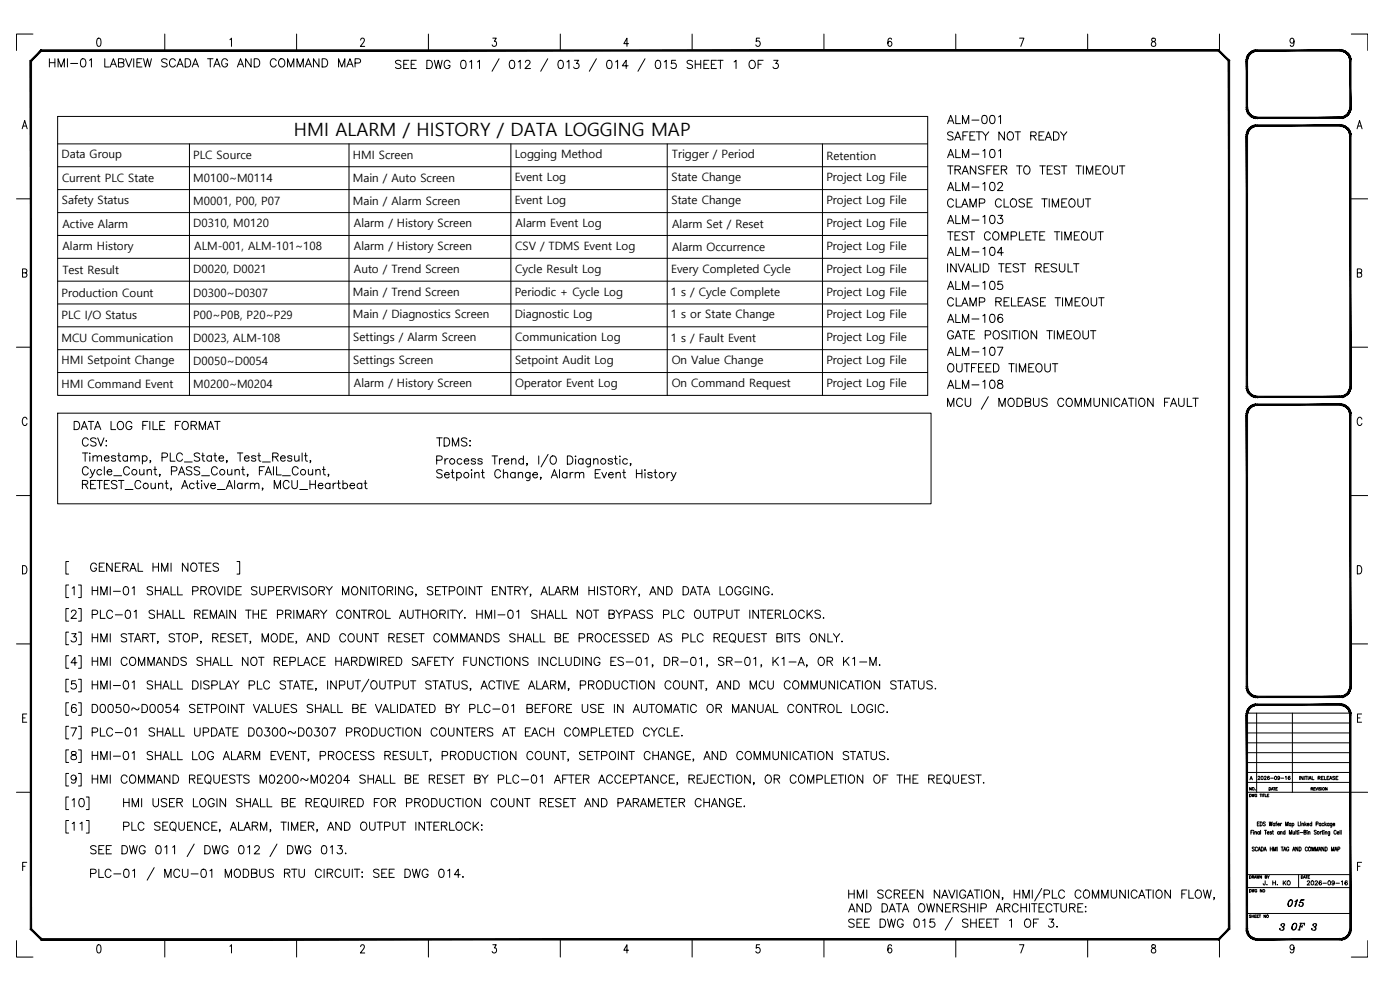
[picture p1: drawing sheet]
<svg xmlns="http://www.w3.org/2000/svg" width="420mm" height="297mm" viewBox="0 0 420 297" stroke-linecap="round" stroke-linejoin="round" font-family="sans-serif">
<defs><g id="words">
<g font-size="5.7">
<text x="13.8" y="21.2">HMI-01 LABVIEW SCADA TAG AND COMMAND MAP</text>
<text x="283.3" y="38.5">ALM-001</text>
<text x="283.3" y="43.4">SAFETY NOT READY</text>
<text x="283.3" y="48.7">ALM-101</text>
<text x="283.3" y="53.6">TRANSFER TO TEST TIMEOUT</text>
<text x="283.3" y="58.6">ALM-102</text>
<text x="283.3" y="63.5">CLAMP CLOSE TIMEOUT</text>
<text x="283.3" y="68.4">ALM-103</text>
<text x="283.3" y="73.4">TEST COMPLETE TIMEOUT</text>
<text x="283.3" y="78">ALM-104</text>
<text x="283.3" y="82.9">INVALID TEST RESULT</text>
<text x="283.3" y="88.2">ALM-105</text>
<text x="283.3" y="93.1">CLAMP RELEASE TIMEOUT</text>
<text x="283.3" y="98.1">ALM-106</text>
<text x="283.3" y="103">GATE POSITION TIMEOUT</text>
<text x="283.3" y="107.9">ALM-107</text>
<text x="283.3" y="112.9">OUTFEED TIMEOUT</text>
<text x="283.3" y="117.8">ALM-108</text>
<text x="21.2" y="130.2">DATA LOG FILE FORMAT</text>
<text x="23.6" y="135.1">CSV:</text>
<text x="129.8" y="135.1">TDMS:</text>
</g>
<text font-size="5.5" x="88.2" y="40.7">HMI ALARM / HISTORY / DATA LOGGING MAP</text>
<g font-size="4.9">
<text x="385.2" y="273">015</text>
<text x="386.3" y="280.1">OF</text>
</g>
<text font-size="4" x="390.9" y="266.7">2026-09-16</text>
<g font-size="3.4">
<text x="18.5" y="47.4">Data Group</text>
<text x="58" y="47.9">PLC Source</text>
<text x="105.9" y="47.9">HMI Screen</text>
<text x="154.5" y="47.5">Logging Method</text>
<text x="201.7" y="47.5">Trigger / Period</text>
<text x="248" y="47.9">Retention</text>
<text x="18.6" y="54.7">Current PLC State</text>
<text x="58" y="54.7">M0100~M0114</text>
<text x="105.9" y="54.5">Main / Auto Screen</text>
<text x="154.5" y="54.3">Event Log</text>
<text x="201.5" y="54.3">State Change</text>
<text x="248" y="54.3">Project Log File</text>
<text x="18.6" y="61.2">Safety Status</text>
<text x="58" y="61.4">M0001, P00, P07</text>
<text x="105.9" y="61.4">Main / Alarm Screen</text>
<text x="154.5" y="61.2">Event Log</text>
<text x="201.5" y="61.2">State Change</text>
<text x="248" y="61.2">Project Log File</text>
<text x="18.7" y="68.5">Active Alarm</text>
<text x="58" y="68.3">D0310, M0120</text>
<text x="106.2" y="68.1">Alarm / History Screen</text>
<text x="154.8" y="68.1">Alarm Event Log</text>
<text x="201.7" y="68.3">Alarm Set / Reset</text>
<text x="248" y="68.1">Project Log File</text>
<text x="18.7" y="75">Alarm History</text>
<text x="58.3" y="75.1">ALM-001, ALM-101~108</text>
<text x="106.2" y="75">Alarm / History Screen</text>
<text x="154.6" y="74.9">CSV / TDMS Event Log</text>
<text x="201.7" y="75.3">Alarm Occurrence</text>
<text x="248" y="75">Project Log File</text>
<text x="18.7" y="82.2">Test Result</text>
<text x="58" y="82">D0020, D0021</text>
<text x="106.2" y="82">Auto / Trend Screen</text>
<text x="154.6" y="81.8">Cycle Result Log</text>
<text x="201.4" y="81.8">Every Completed Cycle</text>
<text x="248" y="81.8">Project Log File</text>
<text x="18.5" y="89.1">Production Count</text>
<text x="58" y="89">D0300~D0307</text>
<text x="105.9" y="88.9">Main / Trend Screen</text>
<text x="154.5" y="88.7">Periodic + Cycle Log</text>
<text x="201.4" y="88.7">1 s / Cycle Complete</text>
<text x="248" y="88.7">Project Log File</text>
<text x="18.5" y="95.7">PLC I/O Status</text>
<text x="58" y="95.7">P00~P0B, P20~P29</text>
<text x="105.9" y="95.5">Main / Diagnostics Screen</text>
<text x="154.5" y="95.5">Diagnostic Log</text>
<text x="201.4" y="95.5">1 s or State Change</text>
<text x="248" y="95.5">Project Log File</text>
<text x="18.5" y="102.8">MCU Communication</text>
<text x="58" y="102.5">D0023, ALM-108</text>
<text x="106" y="102.4">Settings / Alarm Screen</text>
<text x="154.6" y="102.4">Communication Log</text>
<text x="201.4" y="102.6">1 s / Fault Event</text>
<text x="248" y="102.4">Project Log File</text>
<text x="18.5" y="109.2">HMI Setpoint Change</text>
<text x="58" y="109.6">D0050~D0054</text>
<text x="106" y="109.2">Settings Screen</text>
<text x="154.6" y="109.2">Setpoint Audit Log</text>
<text x="201.6" y="109.2">On Value Change</text>
<text x="248" y="109.2">Project Log File</text>
<text x="18.5" y="116.5">HMI Command Event</text>
<text x="58" y="116.4">M0200~M0204</text>
<text x="106.2" y="116.1">Alarm / History Screen</text>
<text x="154.6" y="116">Operator Event Log</text>
<text x="201.6" y="116.1">On Command Request</text>
<text x="248" y="116.1">Project Log File</text>
</g>
</g></defs>
<!-- layer: Title blocks -->
<g fill="none" stroke="#000" stroke-width=".3">
<path d="M9.9 10.2h-5v4.9M29.3 11.6l.5-.2a1.65 1.65 0 0 1 0 2.5h-.2a1.83 1.83 0 0 1-.3-2.3zM49.5 10.2v4.9M69 11.9l.5-.5v2.5M89 10.2v4.9M108.2 12l.4-.6h.4l.4 .5-.3 .8-1 1.2h1.4M128.6 10.2v4.9M147.9 11.4h1l-.5 1a.73 .73 0 0 1 .6 1.1 .73 .73 0 0 1-1.3 0M168.2 10.2v4.9M188.6 13.1h-1.4l1-1.7v2.5M207.7 10.2v4.9M228 11.4h-1l-.1 1.1a.76 .76 0 0 1 1.1 .1 .76 .76 0 0 1 0 1 .76 .76 0 0 1-1.1 .1l-.1-.2"/>
<path d="M247.3 10.2v4.9M267.6 11.8l-.6-.4a1.47 1.47 0 0 0 .1 2.5 .74 .74 0 0 0 .6-.9 .74 .74 0 0 0-1-.5l-.2 .6M286.8 10.2v4.9M306 11.4h1.3l-.9 2.5M326.4 10.2v4.9M345.7 11.6v.7a.9 .9 0 0 1 1 .5 .9 .9 0 0 1-.3 1.1 .79 .79 0 0 1-.9-.8 .79 .79 0 0 1 1-.7l.2-.1a.52 .52 0 0 0-.3-.9zM366 10.2v4.9M388.4 12.3l-.3 .6a.7 .7 0 0 1-1-.7 .7 .7 0 0 1 1-.6l.3 .7a1.16 1.16 0 0 1-.8 1.6l-.4-.3M405.5 10.2h5v4.9M6.7 38.6l.7-2.4 .8 2.4M6.9 37.8h1M407.3 38.6l.7-2.4 .8 2.4"/>
<path d="M407.6 37.8h.9M4.9 59.7h4.4M405.5 59.7h5M6.8 81.9l1.1-.2 .2-.3-.2-.6-1.1-.1v2.5h.8l.4-.3 .1-.6-.5-.4M407.4 81.9l1.1-.2 .1-.8-.4-.2h-.8v2.5h.8l.4-.3 .1-.6-.5-.4M4.9 104.2h4.4M405.5 104.2h5M8.1 125.8a.73 .73 0 0 0-.9-.6 .73 .73 0 0 0-.5 .9v.6a.73 .73 0 0 0 .5 1 .73 .73 0 0 0 .9-.6M408.7 125.8a.73 .73 0 0 0-.9-.6 .73 .73 0 0 0-.5 .9v.6a.73 .73 0 0 0 .5 1 .73 .73 0 0 0 .9-.6M4.9 148.7h4.4M405.5 148.7h5M6.8 169.7a1.32 1.32 0 0 1 1.3 .8 1.32 1.32 0 0 1-.4 1.6l-.9 .1z"/>
<path d="M407.4 169.7a1.32 1.32 0 0 1 1.3 .8 1.32 1.32 0 0 1-.4 1.6l-.9 .1zM4.9 193.2h4.4M405.5 193.2h5M6.8 215.4h.7M8 214.2h-1.2v2.5h1.2M407.4 215.4h.8M408.6 214.2h-1.2v2.5h1.2M4.9 237.7h4.4M405.5 237.7h5M6.8 259.9h.7M8 258.7h-1.2v2.5M407.4 259.9h.8"/>
<path d="M408.6 258.7h-1.2v2.5M4.9 282.2v5h5M29.3 283.6l.5-.1a1.65 1.65 0 0 1 0 2.4h-.2a1.83 1.83 0 0 1-.3-2.3zM49.5 281.8v5.4M69 283.9l.5-.4v2.4M89 281.8v5.4M108.2 284l.4-.5h.4l.4 .4-.3 .8-1 1.2h1.4M128.6 281.8v5.4M147.9 283.5h1l-.5 .9a.73 .73 0 0 1 .6 1.1 .73 .73 0 0 1-1.3 0M168.2 281.8v5.4M188.6 285.1h-1.4l1-1.6v2.4M207.7 281.8v5.4"/>
<path d="M228 283.5h-1l-.1 1a.76 .76 0 0 1 1.1 .1 .76 .76 0 0 1 0 1 .76 .76 0 0 1-1.1 .1l-.1-.2M247.3 281.8v5.4M267.6 283.8l-.6-.3a1.47 1.47 0 0 0 .1 2.4 .71 .71 0 0 0 .6-1 .71 .71 0 0 0-1.2-.2v.4M286.8 281.8v5.4M306 283.5h1.3l-.9 2.4M326.4 281.8v5.4M345.7 283.6v.7a.9 .9 0 0 1 1 .5 .9 .9 0 0 1-.3 1.1 .78 .78 0 0 1-.9-.8 .78 .78 0 0 1 1-.7l.2-.1a.52 .52 0 0 0-.3-.8zM366 281.6v5.6M388.4 284.3l-.3 .6a.7 .7 0 0 1-1-.7 .7 .7 0 0 1 1-.6l.3 .7a1.16 1.16 0 0 1-.8 1.6l-.4-.3M410.5 282.2v5h-5"/>
</g>
<!-- layer: TITLE -->
<g fill="none" stroke="#000" stroke-width=".3">
<path d="M368.8 18.3v17.3M374.2 219.9h31.1M374.2 216.9h31.1M374.2 214h31.1M377.1 214v23.7M387.9 214v23.7M374.2 237.7h31.1M374.2 234.8h31.1M374.2 231.8h31.1M374.2 228.8h31.1M374.2 225.8h31.1M374.2 222.9h31.1"/>
<path d="M375 238.3l.5 .2-.1 .5h-.4zM375.5 236.3v.8l-.5-.8v.8M375.7 238.3l.2 .7 .2-.7 .2 .7 .1-.7M376.7 237h.1M377.2 238.5a.31 .31 0 0 0-.5-.2 .31 .31 0 0 0-.1 .5 .28 .28 0 0 0 .3 .3 .28 .28 0 0 0 .3-.3h-.2M378.1 238.3h.5M378.4 238.3v.7M378.8 238.3v.7M379 238.3h.5M379.3 238.3v.7M379.7 238.3v.7h.4M380.3 238.6h.3"/>
<path d="M380.8 238.3h-.5v.7h.5M380.9 236.3l.4 .1-.1 .6-.3 .1zM381.5 237.1l.3-.8 .3 .8M381.6 236.8h.4M382.2 236.3h.5M382.4 236.3v.8M382.9 236.7h.3M383.4 236.3h-.5v.8h.5M393.5 236.7l.5-.3-.5-.1v.8M393.7 236.7l.3 .4M394.3 236.7h.3M394.7 236.3h-.4v.8h.4"/>
<path d="M394.9 236.3l.2 .8 .3-.8M395.6 236.3v.8M396.4 236.4h-.5l.5 .4-.1 .2h-.4M396.7 236.3v.8M398.3 236.3v.8l-.5-.8v.8M368.8 254.7v24M375.4 249.7h.4M376 249.1h-.6v1.2M376.2 249.2h.1M376.2 249.6v.7M376.4 254.3l-.2-.2-.4 .2 .1 .3 .5 .2a.33 .33 0 0 1-.1 .5 .33 .33 0 0 1-.5-.1M376.6 249.7l.4-.1 .1 .7"/>
<path d="M376.6 249.5v.8M377.3 247.2h.4M377.4 254.4a.35 .35 0 0 0-.4-.3 .35 .35 0 0 0-.3 .5v.3a.35 .35 0 0 0 .3 .4 .35 .35 0 0 0 .4-.2M377.6 255.3l.3-1.2 .4 1.2M377.7 254.9h.4M377.9 246.6h-.6v1.2h.6M378 249.7a.33 .33 0 0 0-.5 0 .33 .33 0 0 0 0 .4 .33 .33 0 0 0 .5 0M378 249.5v.8M378.2 246.6a.6 .6 0 0 1 .6 .6 .6 .6 0 0 1-.6 .6zM378.3 249.1v1.2M378.5 254.1a.6 .6 0 0 1 .7 .6 .6 .6 0 0 1-.7 .6zM379.3 255.3l.4-1.2 .4 1.2"/>
<path d="M379.5 254.9h.4M379.5 249.1h.6M379.7 246.8l-.2-.2-.4 .2 .6 .5a.33 .33 0 0 1-.1 .5 .33 .33 0 0 1-.5-.2M379.8 249.1v1.2M380.3 249.8h.5v-.2a.33 .33 0 0 0-.5 .3 .33 .33 0 0 0 .5 .2M380.9 246.6l.2 1.2 .3-1.2 .2 1.2 .2-1.2M381.2 254.1v1.2M381.2 254.7h.7M381.6 249.7l-.4-.1 .4 .5-.2 .2-.3-.2M381.8 249.5h.4M381.9 254.1v1.2M382 249.1v1l.2 .2"/>
<path d="M382.2 255.3v-1.2l.4 1.2 .4-1.2v1.2M382.6 247.2l-.1-.1a.34 .34 0 0 0-.5 .3 .34 .34 0 0 0 .6 .2M382.6 247v.8M382.8 247h.4M383.2 246.6l-.2 .2v1M383.3 254.1v1.2M383.4 247.3h.6l-.1-.2a.34 .34 0 0 0-.5 .3 .34 .34 0 0 0 .6 .2M383.9 249.7a.33 .33 0 0 0-.4 0 .33 .33 0 0 0 0 .4 .33 .33 0 0 0 .4 0M383.9 249.5v.8M384.3 249.7l.4-.1 .1 .7M384.3 249.5v.8M384.3 247v.8"/>
<path d="M384.5 254.1h.6M384.7 247l-.4 .3M384.8 254.1v1.2M385.2 255.3l.4-1.2 .3 1.2M385.3 254.9h.5M385.6 249.7a.33 .33 0 0 0-.4 0 .33 .33 0 0 0 0 .4 .33 .33 0 0 0 .4 0M385.6 249.1v1.2M385.8 247.8v-1.2l.4 1.2 .4-1.2v1.2M386.8 254.4a.35 .35 0 0 0-.4-.3 .35 .35 0 0 0-.3 .5v.3a.35 .35 0 0 0 .3 .4 .35 .35 0 0 0 .4-.4h-.2M387 250.3v-1.2l.3 1.2 .4-1.2v1.2M387.4 247.2l-.1-.1a.33 .33 0 0 0-.4 .3 .33 .33 0 0 0 .5 .2M387.4 247v.8"/>
<path d="M387.8 247.2l.1-.1a.34 .34 0 0 1 .4 .3 .34 .34 0 0 1-.5 .2M387.8 247v1.2M387.9 255.3l.4-1.2 .3 1.2M388 249.5l.1 .7 .4-.1M388.1 254.9h.4M388.5 249.5v.8M388.9 249.1v1.2M389.2 249.5h.3M389.3 249.1v1l.2 .2M389.5 254.1v1.2l-.6-1.2v1.2M389.6 246.6v1.2h.5M389.7 249.2h.1"/>
<path d="M389.8 249.6v.7M389.9 254.1a.59 .59 0 0 1 .6 .6 .59 .59 0 0 1-.6 .6zM390.2 249.8h.8M390.3 246.7h.1M390.4 247.1v.7M390.7 247.2l.5-.1v.7M390.7 247v.8M391.3 249.7l.6-.1v-.4l-.6-.1v1.2l.6-.1-.2-.5M391.6 246.6v1.2M391.8 247.3l.3 .5M392 247l-.4 .6M392.2 249.2h.1"/>
<path d="M392.3 249.6v.7M392.3 247.3h.5v-.2a.33 .33 0 0 0-.5 .3 .33 .33 0 0 0 .5 .2M392.4 254.4a.35 .35 0 0 0-.4-.3 .35 .35 0 0 0-.3 .5v.3a.35 .35 0 0 0 .3 .4 .35 .35 0 0 0 .4-.2M392.6 249.7l.5-.1v.7M392.6 249.5v.8M392.8 254.2l.1-.1a.58 .58 0 0 1 .5 .7 .58 .58 0 0 1-.6 .5l-.1-.4zM393.7 247.2l-.1-.1a.34 .34 0 0 0-.5 .3 .34 .34 0 0 0 .6 .2M393.7 246.6v1.2M393.7 255.3v-1.2l.4 1.2 .3-1.2v1.2M394.8 255.3v-1.2l.3 1.2 .4-1.2v1.2M395 247.2h.5l.1-.5-.6-.1v1.2M395 249.3l-.2-.2-.4 .2 .5 .4a.32 .32 0 0 1 .1 .5 .32 .32 0 0 1-.5 0l-.1-.1"/>
<path d="M395.7 255.3l.4-1.2 .4 1.2M395.9 254.9h.4M396.2 249.5v.8M396.4 247.2l-.1-.1a.33 .33 0 0 0-.4 .3 .33 .33 0 0 0 .5 .2M396.4 247v.8M396.6 249.5l-.4 .3M396.7 249.5h.3M396.9 249.1v1l.2 .2M397.3 247.2l-.1-.1a.34 .34 0 0 0-.5 .3 .34 .34 0 0 0 .6 .2M397.3 254.1v1.2l-.6-1.2v1.2M397.3 249.2h.1M397.3 249.6v.7"/>
<path d="M397.6 246.6v1.2M397.7 254.1a.6 .6 0 0 1 .6 .6 .6 .6 0 0 1-.6 .6zM397.7 249.7l.5-.1v.7M397.7 249.5v.8M397.8 247.3l.3 .5M398 247l-.4 .6M398.9 247.2l-.1-.1a.34 .34 0 0 0-.5 .3 .34 .34 0 0 0 .6 .2M398.9 247v.8M399.1 249.5l-.1 1.1h-.3M399.1 249.7l-.1-.1a.33 .33 0 0 0-.5 .3 .33 .33 0 0 0 .6 .2M399.6 255.3v-1.2l.4 1.2 .3-1.2v1.2M399.7 247v1.1h-.4"/>
<path d="M399.7 247.2l-.1-.1a.33 .33 0 0 0-.4 .3 .33 .33 0 0 0 .5 .2M400 247.3h.6l-.1-.2a.34 .34 0 0 0-.5 .3 .34 .34 0 0 0 .6 .2M400.5 255.3l.4-1.2 .4 1.2M400.7 254.9h.4M401 249.4a.35 .35 0 0 0-.4-.3 .35 .35 0 0 0-.3 .5v.2a.35 .35 0 0 0 .3 .5 .35 .35 0 0 0 .4-.3M401.3 249.8h.5l-.1-.2a.34 .34 0 0 0-.4 .3 .34 .34 0 0 0 .5 .2M401.5 254.8l.5-.1v-.5l-.5-.1v1.2M402.2 249.1v1.2M402.5 249.1v1.2M374.2 274.1h31.1M374.2 266.3h31.1M374.2 262.4h31.1"/>
<path d="M375 262.7l.5 .2-.1 .6h-.4zM375 266.9l.4 .1v.6l-.4 .1zM375.5 274.6h-.5l.5 .6h-.5M375.7 266.9l.2 .8 .2-.8 .2 .8 .1-.8M375.7 274.5v.8M375.7 274.9h.6M375.8 263.1h.4l.1-.3-.5-.1v.8M376 263.1l.3 .4M376.3 274.5v.8M376.4 263.5l.3-.8 .3 .8M376.6 274.9h.3M376.6 263.3h.3"/>
<path d="M377 274.5h-.4v.8h.4M377.2 262.7l.1 .8 .2-.8 .2 .8 .2-.8M377.2 267.1a.28 .28 0 0 0-.3-.2 .28 .28 0 0 0-.3 .3v.2a.28 .28 0 0 0 .3 .3 .28 .28 0 0 0 .3-.3h-.2M377.3 274.9h.3M377.7 274.5h-.4v.8h.4M377.9 274.5h.5M378.1 274.5v.8M378.6 262.7v.8l-.5-.8v.8M378.7 266.9v.8l-.5-.8v.8M379.7 263.1l.5-.2-.5-.2v.8h.5l-.2-.4M379.7 264.3l-.1 1.1-.4 .1-.1-.4M379.8 274.5v.8l-.5-.8v.8"/>
<path d="M380.2 265.4h.1M380.4 262.7l.3 .8M380.9 262.7l-.2 .4M382 264.3v1.2M382 264.9h.8M382.8 264.3v1.2M383.3 265.4h.1M384.5 277.5l-.1 .1a.53 .53 0 0 1 .6-.5 .53 .53 0 0 1 .5 .7l-.6 .3M384.7 278.1a.53 .53 0 0 1 .7 .4 .53 .53 0 0 1-.5 .6l-.7-.1-.1-.5v.2M385.1 264.3v1.2M385.4 264.8l.5 .7M385.9 264.3l-.8 .8"/>
<path d="M394.1 277.5l-.1 .1a.53 .53 0 0 1 .6-.5 .53 .53 0 0 1 .4 .7l-.5 .3 .4 .4-.1 .4-.3 .2M394.3 278.1a.53 .53 0 0 1 .6 .4 .53 .53 0 0 1-.4 .6l-.7-.1-.1-.5v.2M394.8 277.1l.2 .3-.2 .6"/>
<circle cx="376.1" cy="236.6" r=".36"/>
<circle cx="397.2" cy="236.6" r=".35"/>
<circle cx="395.6" cy="249.9" r=".37"/>
<circle cx="379.3" cy="267.2" r=".35"/>
<circle cx="380.4" cy="274.9" r=".36"/>
<circle cx="386.8" cy="264.8" r=".57"/>
</g>
<g fill="#000" stroke="#000" stroke-width=".3">
<path d="M374 18.3l.4 13.9v-13.9zM374 18.3l.4 13.9h-.4z"/>
<path d="M376.8 15h.5v.3zM376.8 15l.1 .4 .4-.1zM376.3 15.1l.5-.1 .1 .4zM376.3 15.1l.1 .4 .5-.1zM375.8 15.3l.5-.2 .1 .4zM375.8 15.3l.2 .4 .4-.2zM375.4 15.6l.4-.3 .2 .4zM375.4 15.6l.2 .3 .4-.2zM375 15.9l.4-.3 .2 .3zM375 15.9l.2 .3 .4-.3zM375 15.9l.2 .3-.6 .1zM374.6 16.3l.4 .2 .2-.3zM374.6 16.3l.4 .2-.6 .3zM374.4 16.8l.3 .1 .3-.4zM374.4 16.8l.3 .1-.5 .3zM374.2 17.2l.4 .1 .1-.4zM374.2 17.2l.4 .1-.6 .5zM374 17.8h.4l.2-.5zM374 17.8h.4l-.4 .5zM374.4 17.8l-.4 .5h.4z"/>
<path d="M377.3 15.3h24.9v-.3zM377.3 15h24.9l-24.9 .3z"/>
<path d="M405.1 18.3l.4 13.9v-13.9zM405.1 18.3l.4 13.9h-.4z"/>
<path d="M405.4 17.8l.1 .5h-.4zM405 17.8l.1 .5 .3-.5zM405.3 17.2l.1 .6h-.4zM404.9 17.3l.1 .5 .3-.6zM405.1 16.8l.2 .4-.4 .1zM404.8 16.9l.1 .4 .2-.5zM404.8 16.3l.3 .5-.3 .1zM404.5 16.5l.3 .4v-.6zM404.5 15.9l.3 .4-.3 .2zM404.5 15.9l-.3 .3 .3 .3zM404.1 15.6l.4 .3-.3 .3zM404.1 15.6l-.2 .3 .3 .3zM403.7 15.3l.4 .3-.2 .3zM403.7 15.3l-.2 .4 .4 .2zM403.2 15.1l.5 .2-.2 .4zM403.2 15.1l-.1 .4 .4 .2zM402.7 15l.5 .1-.1 .4zM402.7 15l-.1 .4 .5 .1zM402.2 15h.5l-.1 .4zM402.2 15v.3l.4 .1z"/>
<path d="M374 32.2h.4l-.4 .6zM374.4 32.2l-.4 .6 .4-.1zM374 32.8l.4-.1-.2 .6zM374.4 32.7l-.2 .6 .4-.2zM374.2 33.3l.4-.2-.2 .6zM374.6 33.1l-.2 .6 .3-.1zM374.4 33.7l.3-.1-.1 .6zM374.7 33.6l-.1 .6 .4-.3zM374.6 34.2l.4-.3v.7zM375 33.9v.7l.2-.3zM375 34.6l.2-.3 .2 .6zM375.2 34.3l.2 .6 .2-.3zM375.6 34.6l.2 .6-.4-.3zM375.6 34.6l.2 .6 .2-.4zM376 34.8l.3 .6-.5-.2zM376 34.8l.3 .6 .1-.4zM376.4 35l.4 .5-.5-.1zM376.4 35l.4 .5 .1-.4zM376.9 35.1l.4 .4h-.5zM376.9 35.1l.4 .4v-.3z"/>
<path d="M376.8 37.5h.5v.4zM376.8 37.5l.1 .4h.4zM376.3 37.6l.5-.1 .1 .4zM376.3 37.6l.1 .4 .5-.1zM375.8 37.8l.5-.2 .1 .4zM375.8 37.8l.2 .4 .4-.2zM375.4 38.1l.4-.3 .2 .4zM375.4 38.1l.2 .3 .4-.2zM375 38.5l.4-.4 .2 .3zM375 38.5l.2 .2 .4-.3zM375 38.5l.2 .2-.6 .1zM374.6 38.8l.4 .3 .2-.4zM374.6 38.8l.4 .3-.6 .2zM374.4 39.3l.3 .2 .3-.4zM374.4 39.3l.3 .2-.5 .3zM374.2 39.8l.4 .1 .1-.4zM374.2 39.8l.4 .1-.6 .4zM374 40.3h.4l.2-.4zM374 40.3h.4l-.4 .5zM374.4 40.3l-.4 .5h.4z"/>
<path d="M377.3 35.5h24.9v-.3zM377.3 35.2h24.9l-24.9 .3z"/>
<path d="M377.3 37.9h24.9v-.4zM377.3 37.5h24.9l-24.9 .4z"/>
<path d="M402.2 35.2l.5 .3h-.5zM402.2 35.2l.5 .3-.1-.4zM402.6 35.1l.6 .3-.5 .1zM402.6 35.1l.6 .3-.1-.4zM403.1 35l.6 .2-.5 .2zM403.1 35l.6 .2-.2-.4zM403.5 34.8l.6 .1-.4 .3zM403.5 34.8l.6 .1-.2-.3zM403.9 34.6h.6l-.4 .3zM403.9 34.6h.6l-.3-.3zM404.2 34.3l.6-.1-.3 .4zM404.5 33.9l-.3 .4 .6-.1zM404.5 33.9l.6-.2-.3 .5zM404.8 33.6l-.3 .3 .6-.2zM404.8 33.6l.5-.3-.2 .4zM404.9 33.1l-.1 .5 .5-.3zM404.9 33.1l.5-.3-.1 .5zM405 32.7l-.1 .4 .5-.3zM405.5 32.2l-.1 .6-.4-.1zM405.1 32.2l-.1 .5 .5-.5z"/>
<path d="M374 40.8l.4 75.2v-75.2zM374 40.8l.4 75.2h-.4z"/>
<path d="M405.1 40.8l.4 75.2v-75.2zM405.1 40.8l.4 75.2h-.4z"/>
<path d="M405.4 40.3l.1 .5h-.4zM405 40.3l.1 .5 .3-.5zM405.3 39.8l.1 .5h-.4zM404.9 39.9l.1 .4 .3-.5zM405.1 39.3l.2 .5-.4 .1zM404.8 39.5l.1 .4 .2-.6zM404.8 38.8l.3 .5-.3 .2zM404.5 39.1l.3 .4v-.7zM404.5 38.5l.3 .3-.3 .3zM404.5 38.5l-.3 .2 .3 .4zM404.1 38.1l.4 .4-.3 .2zM404.1 38.1l-.2 .3 .3 .3zM403.7 37.8l.4 .3-.2 .3zM403.7 37.8l-.2 .4 .4 .2zM403.2 37.6l.5 .2-.2 .4zM403.2 37.6l-.1 .4 .4 .2zM402.7 37.5l.5 .1-.1 .4zM402.7 37.5l-.1 .4 .5 .1zM402.2 37.5h.5l-.1 .4zM402.2 37.5v.4h.4z"/>
<path d="M374 116h.4l-.4 .5zM374.4 116l-.4 .5 .4-.1zM374 116.5l.4-.1-.2 .6zM374.4 116.4l-.2 .6 .4-.1zM374.2 117l.4-.1-.2 .6zM374.6 116.9l-.2 .6 .3-.2zM374.4 117.5l.3-.2-.1 .6zM374.7 117.3l-.1 .6 .4-.2zM374.6 117.9l.4-.2v.6zM375 117.7v.6l.2-.3zM375 118.3l.2-.3 .2 .6zM375.2 118l.2 .6 .2-.3zM375.6 118.3l.2 .6-.4-.3zM375.6 118.3l.2 .6 .2-.3zM376 118.6l.3 .5-.5-.2zM376 118.6l.3 .5 .1-.4zM376.4 118.7l.4 .5-.5-.1zM376.4 118.7l.4 .5 .1-.4zM376.9 118.8l.4 .5-.5-.1zM376.9 118.8l.4 .5v-.4z"/>
<path d="M377.3 118.9v.4l24.9-.4zM377.3 119.3l24.9-.4v.4z"/>
<path d="M402.2 118.9l.5 .3-.5 .1zM402.2 118.9l.5 .3-.1-.4zM402.6 118.8l.6 .3-.5 .1zM402.6 118.8l.6 .3-.1-.4zM403.1 118.7l.6 .2-.5 .2zM403.1 118.7l.6 .2-.2-.3zM403.5 118.6h.6l-.4 .3zM403.5 118.6h.6l-.2-.3zM403.9 118.3h.6l-.4 .3zM403.9 118.3h.6l-.3-.3zM404.2 118l.6-.1-.3 .4zM404.5 117.7l-.3 .3 .6-.1zM404.5 117.7l.6-.2-.3 .4zM404.8 117.3l-.3 .4 .6-.2zM404.8 117.3l.5-.3-.2 .5zM404.9 116.9l-.1 .4 .5-.3zM404.9 116.9l.5-.4-.1 .5zM405 116.4l-.1 .5 .5-.4zM405.5 116l-.1 .5-.4-.1zM405.1 116l-.1 .4 .5-.4z"/>
<path d="M374 124.5l.4 81.5v-81.5zM374 124.5l.4 81.5h-.4z"/>
<path d="M377.3 121.2v.4l24.9-.4zM377.3 121.6l24.9-.4v.4z"/>
<path d="M376.8 121.3l.5-.1v.4zM376.8 121.3l.1 .3h.4zM376.3 121.4l.5-.1 .1 .3zM376.3 121.4l.1 .3 .5-.1zM375.8 121.6l.5-.2 .1 .3zM375.8 121.6l.2 .3 .4-.2zM375.4 121.8l.4-.2 .2 .3zM375.4 121.8l.2 .4 .4-.3zM375 122.2l.4-.4 .2 .4zM375 122.2l.2 .3 .4-.3zM375 122.2l.2 .3-.6 .1zM374.6 122.6l.4 .2 .2-.3zM374.6 122.6l.4 .2-.6 .2zM374.4 123l.3 .2 .3-.4zM374.4 123l.3 .2-.5 .3zM374.2 123.5l.4 .1 .1-.4zM374.2 123.5l.4 .1-.6 .4zM374 124l.4 .1 .2-.5zM374 124l.4 .1-.4 .4zM374.4 124.1l-.4 .4h.4z"/>
<path d="M405.4 124l.1 .5h-.4zM405 124.1l.1 .4 .3-.5zM405.3 123.5l.1 .5-.4 .1zM404.9 123.6l.1 .5 .3-.6zM405.1 123l.2 .5-.4 .1zM404.8 123.2l.1 .4 .2-.6zM404.8 122.6l.3 .4-.3 .2zM404.5 122.8l.3 .4v-.6zM404.5 122.2l.3 .4-.3 .2zM404.5 122.2l-.3 .3 .3 .3zM404.1 121.8l.4 .4-.3 .3zM404.1 121.8l-.2 .4 .3 .3zM403.7 121.6l.4 .2-.2 .4zM403.7 121.6l-.2 .3 .4 .3zM403.2 121.4l.5 .2-.2 .3zM403.2 121.4l-.1 .3 .4 .2zM402.7 121.3l.5 .1-.1 .3zM402.7 121.3l-.1 .3 .5 .1zM402.2 121.2l.5 .1-.1 .3zM402.2 121.2v.4h.4z"/>
<path d="M405.1 124.5l.4 81.5v-81.5zM405.1 124.5l.4 81.5h-.4z"/>
<path d="M374 206h.4l-.4 .5zM374.4 206l-.4 .5 .4-.1zM374 206.5l.4-.1-.2 .6zM374.4 206.4l-.2 .6 .4-.1zM374.2 207l.4-.1-.2 .6zM374.6 206.9l-.2 .6 .3-.2zM374.4 207.5l.3-.2-.1 .6zM374.7 207.3l-.1 .6 .4-.2zM374.6 207.9l.4-.2v.6zM375 207.7v.6l.2-.3zM375 208.3l.2-.3 .2 .7zM375.2 208l.2 .7 .2-.4zM375.6 208.3l.2 .6-.4-.2zM375.6 208.3l.2 .6 .2-.3zM376 208.6l.3 .5-.5-.2zM376 208.6l.3 .5 .1-.3zM376.4 208.8l.4 .4-.5-.1zM376.4 208.8l.4 .4 .1-.3zM376.9 208.9l.4 .4-.5-.1zM376.9 208.9l.4 .4v-.4z"/>
<path d="M374 214.5l.4 64.2v-64.2zM374 214.5l.4 64.2h-.4z"/>
<path d="M377.3 208.9v.4l24.9-.4zM377.3 209.3l24.9-.4v.4z"/>
<path d="M377.3 211.2v.4l24.9-.4zM377.3 211.6l24.9-.4v.4z"/>
<path d="M376.8 211.3l.5-.1v.4zM376.8 211.3l.1 .4 .4-.1zM376.3 211.4l.5-.1 .1 .4zM376.3 211.4l.1 .4 .5-.1zM375.8 211.6l.5-.2 .1 .4zM375.8 211.6l.2 .3 .4-.1zM375.4 211.9l.4-.3 .2 .3zM375.4 211.9l.2 .3 .4-.3zM375 212.2l.4-.3 .2 .3zM375 212.2l.2 .3 .4-.3zM375 212.2l.2 .3-.6 .1zM374.6 212.6l.4 .2 .2-.3zM374.6 212.6l.4 .2-.6 .2zM374.4 213l.3 .2 .3-.4zM374.4 213l.3 .2-.5 .3zM374.2 213.5l.4 .1 .1-.4zM374.2 213.5l.4 .1-.6 .4zM374 214l.4 .1 .2-.5zM374 214l.4 .1-.4 .4zM374.4 214.1l-.4 .4h.4z"/>
<path d="M402.2 208.9l.5 .3-.5 .1zM402.2 208.9l.5 .3-.1-.3zM402.6 208.9l.6 .2-.5 .1zM402.6 208.9l.6 .2-.1-.3zM403.1 208.8l.6 .1-.5 .2zM403.1 208.8l.6 .1-.2-.3zM403.5 208.6l.6 .1-.4 .2zM403.5 208.6l.6 .1-.2-.4zM403.9 208.3h.6l-.4 .4zM403.9 208.3h.6l-.3-.3zM404.2 208l.6-.1-.3 .4zM404.5 207.7l-.3 .3 .6-.1zM404.5 207.7l.6-.2-.3 .4zM404.8 207.3l-.3 .4 .6-.2zM404.8 207.3l.5-.3-.2 .5zM404.9 206.9l-.1 .4 .5-.3zM404.9 206.9l.5-.4-.1 .5zM405 206.4l-.1 .5 .5-.4zM405.5 206l-.1 .5-.4-.1zM405.1 206l-.1 .4 .5-.4z"/>
<path d="M405.4 214l.1 .5h-.4zM405 214.1l.1 .4 .3-.5zM405.3 213.5l.1 .5-.4 .1zM404.9 213.6l.1 .5 .3-.6zM405.1 213l.2 .5-.4 .1zM404.8 213.2l.1 .4 .2-.6zM404.8 212.6l.3 .4-.3 .2zM404.5 212.8l.3 .4v-.6zM404.5 212.2l.3 .4-.3 .2zM404.5 212.2l-.3 .3 .3 .3zM404.1 211.9l.4 .3-.3 .3zM404.1 211.9l-.2 .3 .3 .3zM403.7 211.6l.4 .3-.2 .3zM403.7 211.6l-.2 .3 .4 .3zM403.2 211.4l.5 .2-.2 .3zM403.2 211.4l-.1 .4 .4 .1zM402.7 211.3l.5 .1-.1 .4zM402.7 211.3l-.1 .4 .5 .1zM402.2 211.2l.5 .1-.1 .4zM402.2 211.2v.4l.4 .1z"/>
<path d="M405.1 214.5l.4 64.2v-64.2zM405.1 214.5l.4 64.2h-.4z"/>
<path d="M368.6 18.3v260.4l.4 .1zM368.6 18.3l.4-.1v260.6zM365.7 15.3l2.9 3 .4-.1zM365.8 15l3.2 3.2-3.3-2.9zM12.5 15.3h353.2l.1-.3zM12.3 15h353.5l-353.3 .3zM12.3 15l-2.8 3.3 3-3zM9.1 18.2l3.2-3.2-2.8 3.3zM9.1 18.2l.4 260.5v-260.4zM9.1 18.2l.4 260.5-.4 .1zM9.1 278.8l3.4 2.8-3-2.9zM9.1 278.8l3.4 2.8-.2 .4zM12.5 281.6l-.2 .4 353.4-.4zM12.3 282l353.4-.4 .1 .4zM365.7 281.6l.1 .4 2.8-3.3zM368.6 278.7l.4 .1-3.2 3.2z"/>
<path d="M374 278.7h.4l-.4 .5zM374.4 278.7l-.4 .5h.4zM374 279.2h.4l-.2 .6zM374.4 279.2l-.2 .6 .4-.2zM374.2 279.8l.4-.2-.2 .6zM374.6 279.6l-.2 .6 .3-.2zM374.4 280.2l.3-.2-.1 .7zM374.7 280l-.1 .7 .4-.2zM374.6 280.7l.4-.2v.6zM375 280.5v.6l.2-.3zM375 281.1l.2-.3 .2 .6zM375.2 280.8l.2 .6 .2-.3zM375.6 281.1l.2 .6-.4-.3zM375.6 281.1l.2 .6 .2-.4zM376 281.3l.3 .6-.5-.2zM376 281.3l.3 .6 .1-.4zM376.4 281.5l.4 .5-.5-.1zM376.4 281.5l.4 .5 .1-.4zM376.9 281.6l.4 .4h-.5zM376.9 281.6l.4 .4v-.4z"/>
<path d="M377.3 281.6v.4l24.9-.4zM377.3 282l24.9-.4v.4z"/>
<path d="M402.2 281.6l.5 .4h-.5zM402.2 281.6l.5 .4-.1-.4zM402.6 281.6l.6 .3-.5 .1zM402.6 281.6l.6 .3-.1-.4zM403.1 281.5l.6 .2-.5 .2zM403.1 281.5l.6 .2-.2-.4zM403.5 281.3l.6 .1-.4 .3zM403.5 281.3l.6 .1-.2-.3zM403.9 281.1h.6l-.4 .3zM403.9 281.1h.6l-.3-.3zM404.2 280.8l.6-.1-.3 .4zM404.5 280.5l-.3 .3 .6-.1zM404.5 280.5l.6-.3-.3 .5zM404.8 280l-.3 .5 .6-.3zM404.8 280l.5-.2-.2 .4zM404.9 279.6l-.1 .4 .5-.2zM404.9 279.6l.5-.4-.1 .6zM405 279.2l-.1 .4 .5-.4zM405.5 278.7l-.1 .5h-.4zM405.1 278.7l-.1 .5 .5-.5z"/>
</g>
<!-- layer: HMI-CROSSREF -->
<g fill="none" stroke="#000" stroke-width=".3">
<path d="M120.3 18.5a.93 .93 0 0 0-.9-.4 .93 .93 0 0 0-.7 .6l.2 .3 1.2 .5a.59 .59 0 0 1 0 1 1.16 1.16 0 0 1-1.4-.3M121.2 19.3h.9M122.7 18.1h-1.5v2.5h1.5M123.4 19.3h.9M124.9 18.1h-1.5v2.5h1.5M128.1 18.1h.8a1.32 1.32 0 0 1 .9 1.2 1.32 1.32 0 0 1-.9 1.3h-.8zM130.4 18.1l.5 2.5 .6-2.5 .6 2.5 .6-2.5M135.1 18.7a.9 .9 0 0 0-1.1-.6 .9 .9 0 0 0-.7 .9v.6a.88 .88 0 0 0 .9 1 .88 .88 0 0 0 .9-1h-.6M138.6 18.2a.79 .79 0 0 1 1.2 .4l.1 .5a1.11 1.11 0 0 1-.7 1.5h-.3a1.6 1.6 0 0 1-.3-2.4zM141 18.6l.5-.5v2.5M143.3 18.6l.6-.5v2.5M149.8 17.6l-2.1 3.8"/>
<path d="M153.2 18.2a.79 .79 0 0 1 1.2 .4l.1 .5a1.11 1.11 0 0 1-.7 1.5h-.2a1.56 1.56 0 0 1-.4-2.4zM155.5 18.6l.6-.5v2.5M157.7 18.7l.2-.5 .7-.1 .4 .2 .1 .5-1.5 1.8h1.6M164.4 17.6l-2.1 3.8M167.8 18.2a.79 .79 0 0 1 1.2 .4 1.24 1.24 0 0 1-.8 2 1.56 1.56 0 0 1-.4-2.4zM170.1 18.6l.6-.5v2.5M172.4 18.1h1.3l-.7 .9a.82 .82 0 0 1 .6 1.4 .82 .82 0 0 1-1.4-.3M179 17.6l-2.1 3.8M182.4 18.2a.77 .77 0 0 1 1.2 .4 1.16 1.16 0 0 1 .1 1.3 1.16 1.16 0 0 1-1.3 .6 1.9 1.9 0 0 1 0-2.3zM184.7 18.6l.6-.5v2.5M188.5 19.7h-1.7l1.1-1.6v2.5M193.6 17.6l-2.1 3.8"/>
<path d="M197 18.2a.77 .77 0 0 1 1.2 .4 1.16 1.16 0 0 1 .1 1.3 1.16 1.16 0 0 1-1.3 .6 1.9 1.9 0 0 1 0-2.3zM199.4 18.6l.5-.5v2.5M202.8 18.1h-1.2l-.1 1a.87 .87 0 0 1 1.3 0 .87 .87 0 0 1-.2 1.3 .87 .87 0 0 1-1.2-.3M207.8 18.5a.92 .92 0 0 0-.9-.5 .92 .92 0 0 0-.7 .7l.2 .3 1.2 .5 .2 .7a1.08 1.08 0 0 1-1.6 0M208.6 19.3h1.7M208.6 18.1v2.5M210.3 18.1v2.5M211.3 19.3h.9M212.8 18.1h-1.5v2.5h1.5M213.5 19.3h.9M215 18.1h-1.5v2.5h1.5M215.4 18.1h1.6"/>
<path d="M216.2 18.1v2.5M220.3 18.6l.6-.5v2.5M225 18.5a.91 .91 0 0 1 1.1-.4 .91 .91 0 0 1 .6 .9v.6a.94 .94 0 0 1-1 1 .94 .94 0 0 1-.9-1zM227.5 19.3h.9M229 18.1h-1.5v2.5M232.2 18.1h1.3l-.7 .9a.82 .82 0 0 1 .6 1.4 .82 .82 0 0 1-1.4-.3M254.7 273.6l.9-2.4 1 2.4M254.7 267v2.5M254.7 268.2h1.7M255 272.8h1.2M256.4 276.1a.94 .94 0 0 0-1.7 .2l.2 .4 1.3 .6 .2 .6a1.08 1.08 0 0 1-1.7 0M256.4 267v2.5"/>
<path d="M257.2 276.9h.9M257.3 269.5v-2.5l.9 2.5 1-2.5v2.5M258.7 275.8h-1.5v2.4h1.5M258.8 271.2v2.4l-1.6-2.4v2.4M259.4 276.9h1M259.8 271.2h.8a1.32 1.32 0 0 1 .9 1.2 1.32 1.32 0 0 1-.9 1.2h-.8zM260.1 267v2.5M260.9 275.8h-1.5v2.4h1.5M264.1 275.8h.9a1.32 1.32 0 0 1 .8 1.2 1.32 1.32 0 0 1-.8 1.2h-.9zM264.7 271.2h.8a1.33 1.33 0 0 1 .9 1.2 1.33 1.33 0 0 1-.9 1.2h-.8zM265.1 267.4a.93 .93 0 0 0-.9-.4 .93 .93 0 0 0-.8 .6l.3 .4 1.1 .4a.57 .57 0 0 1 0 1 1.12 1.12 0 0 1-1.4-.3M266.3 275.8l.6 2.4 .6-2.4 .6 2.4 .6-2.4"/>
<path d="M266.8 273.6l1-2.4 .9 2.4M267.2 272.8h1.2M267.5 267.6a.9 .9 0 0 0-1-.6 .9 .9 0 0 0-.7 1 1.02 1.02 0 0 0 .3 1.3 1.02 1.02 0 0 0 1.3-.2l.1-.2M268.4 268.2l1.4-.1 .2-.6-.6-.5h-1v2.5M269 271.2h1.6M269.2 268.2l.8 1.3M269.8 271.2v2.4M270.8 273.6l1-2.4 .9 2.4M270.8 268.2h1M271.1 276.3a.9 .9 0 0 0-1.1-.6 .9 .9 0 0 0-.7 1v.6a.88 .88 0 0 0 .9 .9 .88 .88 0 0 0 .9-.9h-.6M271.2 272.8h1.2M272.4 267h-1.6v2.5h1.6"/>
<path d="M273.1 268.2h.9M274.6 267h-1.5v2.5h1.5M274.6 275.9a.83 .83 0 0 1 1.2 .3 1.26 1.26 0 0 1-.8 2 1.58 1.58 0 0 1-.4-2.3zM276.1 271.3a1.24 1.24 0 0 1 1.5 .8 1.24 1.24 0 0 1-.8 1.5 1.31 1.31 0 0 1-1.2-.9 1.31 1.31 0 0 1 .5-1.4zM277 267v2.5l-1.7-2.5v2.5M277 276.2l.5-.4v2.4M278.1 271.2l.6 2.4 .6-2.4 .6 2.4 .6-2.4M280.4 275.8h-1.2l-.1 1a.88 .88 0 0 1 1.3 0 .88 .88 0 0 1-.2 1.3 .88 .88 0 0 1-1.2-.4M282 267v2.5l-1.6-2.5v2.5M282.6 269.5l1-2.5 .9 2.5M282.8 271.2v2.4l-1.6-2.4v2.4M283 268.7h1.1"/>
<path d="M283.8 272.3h.9M284.7 267l1 2.5 .9-2.5M285.3 271.2h-1.5v2.4h1.5M285.8 275.3l-2.1 3.8M286 272.3l1.4-.1 .3-.3-.1-.5-.5-.2h-1.1v2.4M286.8 272.3l.9 1.3M287.2 267v2.5M289.8 267.6a.92 .92 0 0 0-1-.6 .92 .92 0 0 0-.8 1 1.02 1.02 0 0 0 .3 1.3 1.02 1.02 0 0 0 1.4-.2l.1-.5h-.6M290 271.5a.93 .93 0 0 0-.9-.4 .93 .93 0 0 0-.7 .7l.2 .3 1.2 .5 .2 .7a1.08 1.08 0 0 1-1.6 0M290.3 269.5l.9-2.5 .9 2.5M290.5 276.1a.94 .94 0 0 0-1.7 .2l.3 .4 1.2 .5 .2 .7a1.08 1.08 0 0 1-1.7 0M290.6 268.7h1.2"/>
<path d="M290.9 272.3h1.6M290.9 271.2v2.4M291.3 276.9h1.7M291.3 275.8v2.4M292.4 267h1.6M292.5 271.2v2.4M293 275.8v2.4M293.2 267v2.5M293.4 271.2v2.4M293.9 276.9h1M294.4 272.5h1.1a.65 .65 0 0 0 .5-.7 .65 .65 0 0 0-.5-.6h-1.1v2.4M294.6 267v2.5"/>
<path d="M295.5 275.8h-1.6v2.4h1.6M295.7 267.4a1.13 1.13 0 0 1 1.6 .2 1.13 1.13 0 0 1-.2 1.5 1.13 1.13 0 0 1-1.6-.1 1.13 1.13 0 0 1 .2-1.6zM296.1 276.9h1M297.7 275.8h-1.6v2.4h1.6M298 275.8h1.7M298.9 275.8v2.4M299 273.6l.9-2.4 1 2.4M299.3 272.8h1.2M299.8 267v2.5l-1.6-2.5v2.5M301 269.4h-.3h.3l-.3 .6M301.4 272.3l1.5-.1 .2-.3-.1-.5-.5-.2h-1.1v2.4M302.3 272.3l.8 1.3"/>
<path d="M303 276.2l.6-.4v2.4M304.4 268.2h1.6M304.4 267v2.5M305.6 271.8a.9 .9 0 0 0-1.1-.6 .9 .9 0 0 0-.7 .9v.6a.9 .9 0 0 0 .7 .9 .9 .9 0 0 0 1.1-.6M306 267v2.5M306.4 272.3h1.6M306.4 271.2v2.4M307 269.5v-2.5l.9 2.5 1-2.5v2.5M307.7 276.1a.92 .92 0 0 1 1-.3 .92 .92 0 0 1 .6 .9v.6a.94 .94 0 0 1-.9 1 .94 .94 0 0 1-.9-1zM308 271.2v2.4M309 271.2v2.4M309.6 271.2h1.6"/>
<path d="M309.8 267v2.5M310.2 276.9h.9M310.4 271.2v2.4M311.7 275.8h-1.5v2.4M311.8 272.3h.9M312.6 266.6l-2.1 3.7M313.3 268.3l1.5-.1 .2-.3-.1-.6-.5-.3h-1.1v2.5M313.3 271.2h-1.5v2.4h1.5M314.9 275.8h1.3l-.7 .9a.83 .83 0 0 1 .6 1.3 .83 .83 0 0 1-1.5-.3M315.7 271.8a.91 .91 0 0 0-1-.7 .91 .91 0 0 0-.8 1v.6a.91 .91 0 0 0 .8 .9 .91 .91 0 0 0 1-.6M315.8 267v2.5h1.4M316.2 271.2h1.6"/>
<path d="M317 271.2v2.4M317.1 278.1h.2zM318.4 271.2v1.7a.83 .83 0 0 0 .8 .7 .83 .83 0 0 0 .8-.7v-1.7M319.5 267.6a.91 .91 0 0 0-1.1-.6 .91 .91 0 0 0-.7 1 1.02 1.02 0 0 0 .3 1.3 1.02 1.02 0 0 0 1.3-.2l.2-.2M321 272.3l1.4-.1 .3-.6-.6-.4h-1.1v2.4M321.8 272.3l.9 1.3M323.5 272.3h.9M324.4 267.6a.9 .9 0 0 0-1-.6 .9 .9 0 0 0-.7 1 1.02 1.02 0 0 0 .3 1.3 1.02 1.02 0 0 0 1.3-.2l.1-.2M325 271.2h-1.5v2.4h1.5M325.4 267.4a1.12 1.12 0 0 1 1.5 .2 1.12 1.12 0 0 1-.1 1.5 1.12 1.12 0 0 1-1.6-.1 1.12 1.12 0 0 1 .2-1.6zM325.7 272.1h.3zM325.7 273.5h.3z"/>
<path d="M327.8 269.5v-2.5l1 2.5 .9-2.5v2.5M330.7 269.5v-2.5l.9 2.5 .9-2.5v2.5M333.5 267v1.8a.82 .82 0 0 0 .8 .7 .82 .82 0 0 0 .8-.7v-1.8M337.7 267v2.5l-1.6-2.5v2.5M338.7 267v2.5M341.3 267.6a.92 .92 0 0 0-1.1-.6 .92 .92 0 0 0-.7 1 1.02 1.02 0 0 0 .3 1.3 1.02 1.02 0 0 0 1.3-.2l.2-.2M341.7 269.5l1-2.5 .9 2.5M342.1 268.7h1.1M343.8 267h1.7M344.7 267v2.5M346.1 267v2.5M347.1 267.4a1.13 1.13 0 0 1 1.6 .2 1.13 1.13 0 0 1-.1 1.5 1.13 1.13 0 0 1-1.6-.1 1.13 1.13 0 0 1 .1-1.6z"/>
<path d="M351.3 267v2.5l-1.7-2.5v2.5M354.7 268.2h.9M356.2 267h-1.5v2.5M356.8 267v2.5h1.4M359.1 267.2a1.23 1.23 0 0 1 1.5 .8 1.23 1.23 0 0 1-.7 1.5 1.29 1.29 0 0 1-1.2-.9 1.29 1.29 0 0 1 .4-1.4zM361.2 267l.5 2.5 .6-2.5 .6 2.5 .6-2.5M364.5 269.4h-.3h.3l-.3 .6"/>
</g>
<!-- layer: TABLE -->
<g fill="none" stroke="#000" stroke-width=".3">
<path d="M17.3 34.9h261.1v83.7h-261.1zM17.3 43.2h261.1M17.3 50h261.1M17.3 56.9h261.1M56.9 43.2v75.4M104.7 43.2v75.4M153.3 43.2v75.4M200.2 43.2v75.4M246.8 43.2v75.4M17.3 63.8h261.1M17.3 70.6h261.1M17.3 77.5h261.1"/>
<path d="M17.3 84.4h261.1M17.3 91.2h261.1M17.3 98.1h261.1M17.3 104.9h261.1M17.3 111.8h261.1"/>
</g>
<!-- layer: HMI-TEXT -->
<g fill="none" stroke="#000" stroke-width=".3">
<path d="M289.7 119.5v1.8a.84 .84 0 0 0 .8 .7 .84 .84 0 0 0 .8-.7v-1.8M296.6 119l-2.1 3.8M302.8 119.8a.9 .9 0 0 1 1-.3 .9 .9 0 0 1 .6 .9v.6a.94 .94 0 0 1-1 1 .94 .94 0 0 1-.9-1zM305.2 119.5h.8a1.32 1.32 0 0 1 .9 1.2 1.32 1.32 0 0 1-.9 1.3h-.8zM310.2 119.5v1.8a.84 .84 0 0 0 .8 .7 .84 .84 0 0 0 .8-.7v-1.8M314.3 119.8a.93 .93 0 0 0-.9-.4 .93 .93 0 0 0-.8 .7l.3 .3 1.2 .5a.59 .59 0 0 1 0 .9 1.16 1.16 0 0 1-1.5-.2M320.2 119.8a.91 .91 0 0 1 1-.3 .91 .91 0 0 1 .6 .9v.6a.94 .94 0 0 1-.9 1 .94 .94 0 0 1-1-1zM328.3 119.5v1.8a.84 .84 0 0 0 .8 .7 .84 .84 0 0 0 .9-.7v-1.8M332.5 119.5v2.5l-1.6-2.5v2.5M333.5 119.5v2.5M338.7 119.5h1.6M339.5 119.5v2.5"/>
<path d="M340.9 119.5v2.5M342 119.8l.2-.2a1.18 1.18 0 0 1 1.4 .5 1.18 1.18 0 0 1-.2 1.5 .91 .91 0 0 1-1.1 .3 .91 .91 0 0 1-.6-.9zM346.1 119.5v2.5l-1.7-2.5v2.5M351 119.5h-1.5v2.5M353.7 119.5v1.8a.84 .84 0 0 0 .8 .7 .84 .84 0 0 0 .9-.7v-1.8M356.3 119.5v2.5h1.4M358 119.5h1.6M358.8 119.5v2.5M25.6 135.9v2.5M27 136.9v1.5M27.9 137.2l.6-.5 .6 .2 .1 1.5M27.9 136.7v1.7"/>
<path d="M29.2 137.2l.6-.5 .6 .2 .1 1.5M31.3 137.4h1.4a.76 .76 0 0 0-1.1-.6 .76 .76 0 0 0-.2 1.2 .76 .76 0 0 0 1.3 0M34.7 137.1a.74 .74 0 0 0-1.3 0l.4 .3 .8 .3 .1 .3a.76 .76 0 0 1-1.3 0M35.3 136.7h.8M35.7 135.9v2l.1 .4 .5 .1M38.3 137.1a.78 .78 0 0 0-1.2-.1 .78 .78 0 0 0 0 1.1 .78 .78 0 0 0 1.2-.1M38.3 136.7v1.7M39.2 137.2l.6-.5 .6 .2 .1 1.5M39.2 136.7v1.7M40.5 137.2l.6-.5 .6 .2 .1 1.5M42.7 137.1a.79 .79 0 0 1 1.2-.1 .79 .79 0 0 1 0 1.2 .79 .79 0 0 1-1.2-.2M42.7 136.7v2.5"/>
<path d="M45.2 138.3h-.2h.2l-.2 .5M48.6 137.2h1.1a.66 .66 0 0 0 .6-.6 .66 .66 0 0 0-.6-.7h-1.1v2.5M51.1 135.9v2.5h1.4M54.7 136.5a.9 .9 0 0 0-1-.6 .9 .9 0 0 0-.7 1v.5a.9 .9 0 0 0 .7 1 .9 .9 0 0 0 1-.6M55.3 138.6h2.4M59.9 136.3a.93 .93 0 0 0-.9-.4 .93 .93 0 0 0-.7 .6l.2 .4 1.2 .4 .2 .7a1.12 1.12 0 0 1-1.6 0M60.5 136.7h.8M60.9 135.9v2l.1 .4 .5 .1M63.5 137.1a.79 .79 0 0 0-1.2-.1 .79 .79 0 0 0 0 1.2 .79 .79 0 0 0 1.2-.2M63.5 136.7v1.7M64.2 136.7h.8M64.5 135.9v2l.2 .4 .4 .1"/>
<path d="M65.7 137.4h1.4a.76 .76 0 0 0-1.1-.6 .76 .76 0 0 0-.2 1.2 .76 .76 0 0 0 1.3 0M68.2 138.3h-.3h.3l-.3 .5M71.2 135.9h1.7M72.1 135.9v2.5M73.3 137.4h1.5a.76 .76 0 0 0-1.1-.6 .76 .76 0 0 0-.2 1.2 .76 .76 0 0 0 1.3 0M76.8 137.1a.76 .76 0 0 0-1.3 0l.3 .3 .9 .3 .1 .3a.78 .78 0 0 1-1.3 0M77.4 136.7h.8M77.7 135.9v2l.1 .4 .5 .1M78.8 138.6h2.3M81.8 137.1l1.5-.1 .2-.4-.1-.5-.5-.2h-1.1v2.5M82.7 137.1l.8 1.3M84.2 137.4h1.4a.76 .76 0 0 0-1.1-.6 .76 .76 0 0 0-.2 1.2 .76 .76 0 0 0 1.3 0"/>
<path d="M87.6 137.1a.74 .74 0 0 0-1.3 0l.4 .3 .8 .3 .1 .3a.76 .76 0 0 1-1.3 0M88.4 136.7l.1 1.6 .6 .1 .6-.5M89.7 136.7v1.7M90.7 135.9v2.5M91.4 136.7h.8M91.7 135.9v2l.1 .4 .5 .1M93.2 138.3h-.2h.2l-.2 .5M131 138.1l1.5-.1 .2-.4-.1-.6-.5-.2h-1.1v2.5M133.5 137.6v1.7M134.5 137.6a.83 .83 0 0 0-1 .7M138.6 138a.78 .78 0 0 0-1.2-.1 .78 .78 0 0 0 0 1.1 .78 .78 0 0 0 1.2-.1M139.3 138.3h1.4a.76 .76 0 0 0-1.1-.6 .76 .76 0 0 0-.2 1.2 .74 .74 0 0 0 1.3 0"/>
<path d="M142.7 138a.74 .74 0 0 0-1.3 0l.1 .2 1.1 .4 .1 .3a.74 .74 0 0 1-1.3 0M144.7 138a.76 .76 0 0 0-1.3 0l.1 .2 1.1 .4 .1 .3a.76 .76 0 0 1-1.3 0M147.7 136.8h1.6M148.5 136.8v2.5M149.9 137.6v1.7M150.8 137.6a.83 .83 0 0 0-.9 .7M151.3 138.3h1.4a.79 .79 0 0 0-.8-.6 .79 .79 0 0 0-.7 .8 .79 .79 0 0 0 .7 .8l.8-.4M153.6 138.1l.5-.5 .6 .1 .1 1.6M153.6 137.6v1.7M157.1 138a.79 .79 0 0 0-1.2-.1 .79 .79 0 0 0 0 1.1 .79 .79 0 0 0 1.2-.1M157.1 136.8v2.5M158.2 139.1h-.2h.2l-.2 .6"/>
<path d="M161.7 136.8v2.5M164.5 136.3l-2.1 3.8M165.3 137.2a1.13 1.13 0 0 1 1.6 .1 1.13 1.13 0 0 1-.2 1.6 1.13 1.13 0 0 1-1.6-.2 1.13 1.13 0 0 1 .2-1.5zM170.3 136.8h.8a1.32 1.32 0 0 1 .9 1.2 1.32 1.32 0 0 1-.9 1.3h-.8zM172.7 136.8v.2zM172.7 137.7v1.6M175 138a.78 .78 0 0 0-1.2-.1 .78 .78 0 0 0 0 1.1 .78 .78 0 0 0 1.2-.1M175 137.6v1.7M177.2 137.6v1.9a.65 .65 0 0 1-.4 .6 .65 .65 0 0 1-.6-.1M177.2 138a.79 .79 0 0 0-1.2-.1 .79 .79 0 0 0 0 1.1 .79 .79 0 0 0 1.2-.1M178.2 138.1l.5-.5 .6 .1 .2 1.6M178.2 137.6v1.7"/>
<path d="M183.8 138a.76 .76 0 0 0-1.3 0l.1 .2 1.1 .4 .1 .3a.76 .76 0 0 1-1.3 0M184.4 137.6h.8M184.7 136.8v2l.2 .3 .4 .2M186 136.8v.2zM186 137.7v1.6M188.3 138a.79 .79 0 0 0-1.2-.1 .79 .79 0 0 0 0 1.1 .79 .79 0 0 0 1.2-.1M189.3 139.1h-.2h.2l-.2 .6M284.4 122v-2.5l.9 2.5 1-2.5v2.5M288.8 120.1a.9 .9 0 0 0-1-.6 .9 .9 0 0 0-.7 .9v.6a.9 .9 0 0 0 .7 1 .9 .9 0 0 0 1-.6M299.8 122v-2.5l.9 2.5 1-2.5v2.5M307.7 120.7l1.4-.2 .2-.3-.1-.5-.5-.2h-1v2.5h1l.5-.3v-.8l-.5-.2M319.2 120.1a.9 .9 0 0 0-1-.6 .9 .9 0 0 0-.7 .9v.6a.9 .9 0 0 0 .7 1 .9 .9 0 0 0 1-.6"/>
<path d="M322.7 122v-2.5l.9 2.5 .9-2.5v2.5M325.5 122v-2.5l.9 2.5 .9-2.5v2.5M336.1 120.1a.9 .9 0 0 0-1.1-.6 .9 .9 0 0 0-.7 .9v.6a.9 .9 0 0 0 .7 1 .9 .9 0 0 0 1.1-.6M336.5 122l1-2.5 .9 2.5M336.9 121.1h1.2M349.5 120.7h.9M351.3 122l.9-2.5 1 2.5M351.6 121.1h1.2M24.7 145.3l1.4-.1 .3-.3-.1-.5-.5-.2h-1.1v2.4M25.6 145.3l.8 1.3M26.5 140.6a.9 .9 0 0 0-1.1-.6 .9 .9 0 0 0-.7 1 1.01 1.01 0 0 0 .3 1.3 1.01 1.01 0 0 0 1.4-.2l.1-.2M27.1 140.9l.7 1.6 .7-1.6"/>
<path d="M27.2 145.3h.9M27.8 142.5l-.3 .5-.5 .3M28.7 144.2h-1.5v2.4h1.5M29.1 144.2h1.6M29.9 144.2v2.4M30.5 141.2a.79 .79 0 0 0-1.2-.1 .79 .79 0 0 0 0 1.2 .79 .79 0 0 0 1.2-.2M31.3 140v2.5M31.3 145.3h1M32.1 141.6h1.5a.79 .79 0 0 0-.9-.7 .79 .79 0 0 0-.7 .8 .79 .79 0 0 0 .7 .8l.9-.4M32.8 144.2h-1.5v2.4h1.5M34.1 142.7h2.4M35.1 144.5a.94 .94 0 0 0-1.7 .3l.3 .3 1.3 .6 .1 .6a1.08 1.08 0 0 1-1.7 0"/>
<path d="M35.5 144.2h1.7M36.4 144.2v2.4M37.6 146.9h2.3M38.8 140.6a.9 .9 0 0 0-1-.6 .9 .9 0 0 0-.7 1 1.02 1.02 0 0 0 .3 1.3 1.02 1.02 0 0 0 1.3-.2l.1-.2M41.9 140.9l.1 1.5 .6 .1 .6-.5M42.3 144.8a.9 .9 0 0 0-1.1-.6 .9 .9 0 0 0-.7 .9v.6a.9 .9 0 0 0 .7 .9 .9 .9 0 0 0 1.1-.6M43.2 140.9v1.6M44.2 141.3l.5-.4 .6 .1 .2 1.5M44.2 140.9v1.6M45.3 145l.2 1.5 .5 .1 .6-.5M46.2 140.9h.8M46.5 140v2l.1 .4 .5 .1"/>
<path d="M46.6 145v1.6M47.6 145.5l.6-.5 .5 .1 .2 1.5M47.6 145v1.6M48 142.4h-.2h.2l-.2 .6M49.6 145h.8M49.9 144.2v1.9l.1 .4 .5 .1M51.4 141.3h1.1a.65 .65 0 0 0 .6-.6 .65 .65 0 0 0-.6-.7h-1.1v2.5M51.4 146.5h-.2h.2l-.2 .6M53.6 142.5l.9-2.5 1 2.5M53.9 141.7h1.2M54.5 146.6l1-2.4 .9 2.4M54.9 145.8h1.1"/>
<path d="M57.6 140.4a.93 .93 0 0 0-.9-.4 .93 .93 0 0 0-.8 .6l.3 .4 1.1 .4a.57 .57 0 0 1 0 1 1.12 1.12 0 0 1-1.4-.3M58.3 145.3a.79 .79 0 0 0-1.2-.1 .79 .79 0 0 0 0 1.2 .79 .79 0 0 0 1.2-.1M58.9 145h.8M59.2 144.2v1.9l.1 .4 .5 .1M59.9 140.4a.93 .93 0 0 0-.9-.4 .93 .93 0 0 0-.7 .6l.2 .4 1.2 .4a.57 .57 0 0 1 0 1 1.12 1.12 0 0 1-1.4-.3M60.4 144.3h.2zM60.5 142.7h2.4M60.5 145.1v1.5M61.2 145l.7 1.6 .7-1.6M63.2 145.7h1.5a.76 .76 0 0 0-1.1-.7 .76 .76 0 0 0-.3 1.3 .76 .76 0 0 0 1.4 0M65.2 140.6a.9 .9 0 0 0-1-.6 .9 .9 0 0 0-.7 1 1.02 1.02 0 0 0 .3 1.3 1.02 1.02 0 0 0 1.3-.2l.1-.2M65.2 146.9h2.4"/>
<path d="M67.9 146.6l1-2.4 .9 2.4M68.3 140.9l.1 1.5 .6 .1 .6-.5M68.3 145.8h1.2M69.6 140.9v1.6M70.4 144.2v2.4M70.5 141.3l.6-.4 .6 .1 .1 1.5M70.5 140.9v1.6M72.5 140.9h.8M72.7 145.3a.79 .79 0 0 0-1.2-.1 .79 .79 0 0 0 0 1.2 .79 .79 0 0 0 1.2-.1M72.7 145v1.6M72.9 140v2l.1 .4 .5 .1M73.6 145v1.6"/>
<path d="M74.4 142.4h-.2h.2l-.2 .6M74.5 145a.79 .79 0 0 0-.9 .7M75.1 145.5l.6-.5 .6 .1 .1 1.5M75.1 145v1.6M76.4 145.5l.6-.5 .6 .1 .1 1.5M77.8 141.2h1M78.9 146.5h-.2h.2l-.2 .6M79.4 140h-1.6v2.5M79.6 142.5l.9-2.5 1 2.5M80 141.7h1.1M82.1 140v2.5M82.3 146.6v-2.4l1 2.4 .9-2.4v2.4"/>
<path d="M83 140v2.5h1.4M84.8 142.7h2.3M86.8 144.8a.9 .9 0 0 0-1.1-.6 .9 .9 0 0 0-.7 .9v.6a.9 .9 0 0 0 .7 .9 .9 .9 0 0 0 1.1-.6M87.6 144.2v1.7a.83 .83 0 0 0 .8 .7 .83 .83 0 0 0 .8-.7v-1.7M89.5 140.6a.9 .9 0 0 0-1.1-.6 .9 .9 0 0 0-.7 1 1.02 1.02 0 0 0 .3 1.3 1.02 1.02 0 0 0 1.4-.2l.1-.2M90 146.9h2.3M92.5 140.9l.2 1.5 .5 .1 .6-.5M93 145.3h1.7M93 144.2v2.4M93.8 140.9v1.6M94.7 144.2v2.4M94.8 141.3l.6-.4 .6 .1 .1 1.5"/>
<path d="M94.8 140.9v1.6M95.5 145.7h1.4a.79 .79 0 0 0-1.3-.5 .79 .79 0 0 0 .2 1.3 .71 .71 0 0 0 1.1-.2M96.8 140.9h.8M97.1 140v2l.2 .4 .4 .1M98.7 142.4h-.3h.3l-.3 .6M99 145.3a.79 .79 0 0 0-1.1-.1 .79 .79 0 0 0 0 1.2 .79 .79 0 0 0 1.1-.1M99 145v1.6M100 145v1.6M100.9 145a.76 .76 0 0 0-.9 .7M101.3 145h.8M101.6 144.2v1.9l.1 .4 .5 .1M102.9 145.3a.78 .78 0 0 1 1.2-.1 .78 .78 0 0 1 0 1.2 .78 .78 0 0 1-1.2-.1"/>
<path d="M102.9 144.2v2.4M105 145.7h1.4a.76 .76 0 0 0-1-.6 .76 .76 0 0 0-.3 1.2 .74 .74 0 0 0 1.3 0M108.6 145.3a.79 .79 0 0 0-1.2-.1 .79 .79 0 0 0 0 1.2 .79 .79 0 0 0 1.2-.1M108.6 145v1.6M109.3 145h.8M109.6 144.2v1.9l.1 .4 .5 .1M132.7 141.3a.93 .93 0 0 0-.9-.4 .93 .93 0 0 0-.8 .6l.3 .4 1.3 .5 .1 .6a1.08 1.08 0 0 1-1.7 0M133.4 142.4h1.4a.79 .79 0 0 0-1.2-.5 .79 .79 0 0 0 .2 1.4 .71 .71 0 0 0 1-.3M135.4 141.7h.8M135.8 140.9v2l.1 .4 .5 .1M137.1 142.1a.79 .79 0 0 1 1.1-.1 .79 .79 0 0 1 0 1.1 .79 .79 0 0 1-1.1-.1M137.1 141.7v2.5"/>
<path d="M141.5 140.9v.3zM141.5 141.9v1.5M142.5 142.2l.6-.5 .6 .2 .1 1.5M142.5 141.7v1.7M144.5 141.7h.8M144.8 140.9v2l.2 .4 .4 .1M150.2 141.5a.9 .9 0 0 0-1-.6 .9 .9 0 0 0-.7 1v.5a.9 .9 0 0 0 .7 1 .9 .9 0 0 0 1-.6M151.1 142.2l.6-.5 .6 .2 .1 1.5M151.1 140.9v2.5M154.6 142.1a.79 .79 0 0 0-1.2-.1 .79 .79 0 0 0 0 1.1 .79 .79 0 0 0 1.2-.1M154.6 141.7v1.7M155.5 142.2l.6-.5 .6 .2 .2 1.5"/>
<path d="M155.5 141.7v1.7M159.1 141.7v1.9a.65 .65 0 0 1-.4 .6 .65 .65 0 0 1-.7-.1M159.1 142.1a.78 .78 0 0 0-1.2-.1 .78 .78 0 0 0 0 1.1 .78 .78 0 0 0 1.2-.1M159.9 142.4h1.4a.79 .79 0 0 0-1.2-.5 .79 .79 0 0 0 .2 1.4 .71 .71 0 0 0 1-.3M162.4 143.3h-.3h.3l-.3 .6M165.4 143.4l1-2.5 .9 2.5M165.8 142.6h1.2M167.9 140.9v2.5M170.1 142.1a.79 .79 0 0 0-1.1-.1 .79 .79 0 0 0 0 1.1 .79 .79 0 0 0 1.1-.1M170.1 141.7v1.7M171.1 141.7v1.7M172 141.7a.76 .76 0 0 0-.9 .7"/>
<path d="M172.6 142.2l.6-.5 .6 .2 .1 1.5M172.6 141.7v1.7M173.9 142.2l.6-.5 .6 .2 .1 1.5M178.6 142.1h1M180.2 140.9h-1.6v2.5h1.6M180.6 141.7l.7 1.7 .7-1.7M182.6 142.4h1.5a.79 .79 0 0 0-1.3-.5 .79 .79 0 0 0 .2 1.4 .72 .72 0 0 0 1.1-.3M184.9 142.2l.5-.5 .6 .2 .2 1.5M184.9 141.7v1.7M186.9 141.7h.8M187.2 140.9v2l.1 .4 .5 .1M191 142.1h1.6"/>
<path d="M191 140.9v2.5M192.6 140.9v2.5M193.6 140.9v.3zM193.6 141.9v1.5M195.7 142.1a.76 .76 0 0 0-1.3 0l.1 .2 1.1 .4 .1 .3a.74 .74 0 0 1-1.3 0M196.3 141.7h.8M196.6 140.9v2l.2 .4 .4 .1M200.2 141.7v1.7M201.1 141.7a.78 .78 0 0 0-.9 .7M201.5 141.7l.7 1.7 .7-1.7M202.2 143.4l-.3 .5-.5 .3"/>
<circle cx="135.7" cy="138.4" r=".82"/>
<circle cx="181" cy="138.4" r=".81"/>
<circle cx="40.3" cy="141.7" r=".81"/>
<circle cx="43.7" cy="145.8" r=".82"/>
<circle cx="66.7" cy="141.7" r=".81"/>
<circle cx="91" cy="141.7" r=".82"/>
<circle cx="140" cy="142.5" r=".81"/>
<circle cx="198.6" cy="142.5" r=".81"/>
</g>
<!-- layer: HMI-DEVICE -->
<path d="M17.3 124h262.1v27.2h-262.1z" fill="none" stroke="#000" stroke-width=".3"/>
<!-- layer: TEXT_TITLE -->
<g fill="none" stroke="#000" stroke-width=".3">
<path d="M20.6 168.5h-.8v3.7h.8M20.6 175.5h-.8v3.8h.8M21.7 176.5l.6-.5v2.5M23.5 175.5h.9v3.8h-.9M27.7 176v2.5M27.7 177.2h1.6M29 169.5a.91 .91 0 0 0-1.1-.6 .91 .91 0 0 0-.7 1v.6a.89 .89 0 0 0 .9 .9 .89 .89 0 0 0 .9-.9h-.6M29.3 176v2.5M29.8 170.1h.9M30.3 178.5v-2.5l.9 2.5 .9-2.5v2.5M31.3 168.9h-1.5v2.5h1.5M33.1 176v2.5"/>
<path d="M33.7 168.9v2.5l-1.7-2.5v2.5M34 177.4h2.1M34.6 170.1h.9M36.1 168.9h-1.5v2.5h1.5M36.9 170.1l1.4-.1 .2-.4-.1-.4-.5-.3h-1v2.5M37.3 176.1a.8 .8 0 0 1 1.2 .4 1.16 1.16 0 0 1 .1 1.4 1.16 1.16 0 0 1-1.3 .5 1.9 1.9 0 0 1 0-2.3zM37.7 170.1l.8 1.3M39 171.4l.9-2.5 1 2.5M39.3 170.6h1.2M39.7 176.5l.6-.5v2.5M41.5 168.9v2.5h1.3M45.8 176.4a.93 .93 0 0 0-1.6 .2l.2 .3 1.2 .5 .2 .7a1.05 1.05 0 0 1-1.6 0"/>
<path d="M45.9 170.1h1.7M45.9 168.9v2.5M46.6 177.2h1.7M46.6 176v2.5M47.6 168.9v2.5M48.3 176v2.5M48.5 171.4v-2.5l1 2.5 .9-2.5v2.5M48.9 178.5l.9-2.5 .9 2.5M49.2 177.7h1.2M51.3 176v2.5h1.5M51.3 168.9v2.5M53.3 176v2.5h1.4"/>
<path d="M56.4 168.9v2.5l-1.7-2.5v2.5M57.7 169.1a1.24 1.24 0 0 1 1.5 .8 1.24 1.24 0 0 1-.8 1.5 1.31 1.31 0 0 1-1.2-.9 1.31 1.31 0 0 1 .5-1.4zM57.8 177.3h1.1a.65 .65 0 0 0 .6-.6 .65 .65 0 0 0-.6-.7h-1.1v2.5M59.6 168.9h1.6M60.3 177.2l1.4-.1 .2-.6-.6-.5h-1v2.5M60.4 168.9v2.5M61.1 177.2l.8 1.3M61.8 170.1h1M63.1 176.1a1.24 1.24 0 0 1 1.5 .9 1.24 1.24 0 0 1-.8 1.5 1.31 1.31 0 0 1-1.2-.9 1.31 1.31 0 0 1 .5-1.5zM63.3 168.9h-1.5v2.5h1.5M65 176l.9 2.5 1-2.5M65.6 169.3a.93 .93 0 0 0-.9-.4 .93 .93 0 0 0-.8 .6l.3 .4 1.1 .5 .3 .7a1.08 1.08 0 0 1-1.7 0"/>
<path d="M67.5 176v2.5M68.4 176h.8a1.32 1.32 0 0 1 .9 1.3 1.32 1.32 0 0 1-.9 1.2h-.8zM70.9 177.2h.9M71.1 168.5h.8v3.7h-.8M72.4 176h-1.5v2.5h1.5M77.1 176.4a.95 .95 0 0 0-1.6 .2l.2 .3 1.2 .5 .2 .7a1.08 1.08 0 0 1-1.6 0M77.9 176v1.8a.83 .83 0 0 0 .9 .7 .83 .83 0 0 0 .8-.7v-1.8M80.5 177.3h1.1a.65 .65 0 0 0 .6-.6 .65 .65 0 0 0-.6-.7h-1.1v2.5M83 177.2h1M84.5 176h-1.5v2.5h1.5M85.2 177.2l1.5-.1 .2-.6-.6-.5h-1.1v2.5M86.1 177.2l.8 1.3"/>
<path d="M87.4 176l.9 2.5 .9-2.5M89.8 176v2.5M92.3 176.4a.95 .95 0 0 0-1.6 .2l.2 .3 1.2 .5 .2 .7a1.08 1.08 0 0 1-1.6 0M93.2 176.4a.92 .92 0 0 1 1.1-.4 .92 .92 0 0 1 .6 .9v.6a.94 .94 0 0 1-.9 1 .94 .94 0 0 1-1-1zM95.7 177.2l1.4-.1 .3-.4-.1-.5-.5-.2h-1.1v2.5M96.5 177.2l.9 1.3M97.8 176l1 1.2v1.3M99.7 176l-.9 1.2M102.8 178.5v-2.5l.9 2.5 1-2.5v2.5M106 176.1a1.24 1.24 0 0 1 1.4 .9 1.24 1.24 0 0 1-.7 1.5 1.31 1.31 0 0 1-1.2-.9 1.31 1.31 0 0 1 .5-1.5zM109.9 176v2.5l-1.7-2.5v2.5M110.8 176v2.5"/>
<path d="M111.4 176h1.6M112.2 176v2.5M113.7 176.4a.92 .92 0 0 1 1.1-.4 .92 .92 0 0 1 .6 .9v.6a.94 .94 0 0 1-1 1 .94 .94 0 0 1-.9-1zM116.2 177.2l1.4-.1 .3-.4-.1-.5-.5-.2h-1.1v2.5M117 177.2l.9 1.3M118.7 176v2.5M121.3 176v2.5l-1.7-2.5v2.5M123.9 176.6a.92 .92 0 0 0-1.1-.6 .92 .92 0 0 0-.7 .9v.6a.89 .89 0 0 0 .9 1 .89 .89 0 0 0 .9-1h-.6M124.9 178.4h-.2h.2l-.2 .6M129.9 176.4a.95 .95 0 0 0-1.7 .2l.3 .3 1.1 .5 .3 .7a1.08 1.08 0 0 1-1.7 0M130.7 177.2h.9M132.2 176h-1.5v2.5h1.5"/>
<path d="M132.6 176h1.6M133.4 176v2.5M134.8 177.3l1.4-.1 .3-.4-.1-.6-.5-.2h-1.1v2.5M137.4 176.4a.92 .92 0 0 1 1.1-.4 .92 .92 0 0 1 .6 .9v.6a.94 .94 0 0 1-1 1 .94 .94 0 0 1-.9-1zM139.9 176v2.5M142.5 176v2.5l-1.7-2.5v2.5M143.1 176h1.6M143.9 176v2.5M147.8 177.2h.9M149.3 176h-1.5v2.5h1.5M151.7 176v2.5l-1.7-2.5v2.5M152.3 176h1.6"/>
<path d="M153.1 176v2.5M154.5 177.2l1.4-.1 .2-.4-.1-.5-.5-.2h-1v2.5M155.3 177.2l.8 1.3M156.6 176l1 1.2v1.3M158.5 176l-.9 1.2M159.3 178.4h-.2h.2l-.2 .6M162.4 178.5l.9-2.5 1 2.5M162.7 177.7h1.2M164.9 176v2.5h1.4M166.5 178.5l.9-2.5 1 2.5M166.8 177.7h1.2M169 177.2l1.4-.1 .2-.6-.6-.5h-1v2.5"/>
<path d="M169.8 177.2l.8 1.3M171.4 178.5v-2.5l1 2.5 .9-2.5v2.5M176.7 177.2h1.7M176.7 176v2.5M178.4 176v2.5M179.3 176v2.5M181.8 176.4a.95 .95 0 0 0-1.6 .2l.2 .3 1.2 .5 .2 .7a1.08 1.08 0 0 1-1.6 0M182.3 176h1.6M183.1 176v2.5M184.6 176.4a.91 .91 0 0 1 1.1-.4 .91 .91 0 0 1 .6 .9v.6a.94 .94 0 0 1-1 1 .94 .94 0 0 1-.9-1zM187.1 177.2l1.4-.1 .3-.4-.2-.5-.4-.2h-1.1v2.5M187.9 177.2l.9 1.3"/>
<path d="M189.2 176l1 1.2v1.3M191.1 176l-.9 1.2M191.9 178.4h-.2h.2l-.2 .6M195 178.5l.9-2.5 1 2.5M195.4 177.7h1.1M199.1 176v2.5l-1.6-2.5v2.5M200.1 176h.8a1.32 1.32 0 0 1 .8 1.3 1.32 1.32 0 0 1-.8 1.2h-.8zM205 176h.8a1.32 1.32 0 0 1 .9 1.3 1.32 1.32 0 0 1-.9 1.2h-.8zM207.1 178.5l1-2.5 .9 2.5M207.5 177.7h1.1M209.2 176h1.7M210.1 176v2.5"/>
<path d="M211.1 178.5l1-2.5 .9 2.5M211.5 177.7h1.2M216.1 176v2.5h1.4M218.4 176.1a1.24 1.24 0 0 1 1.5 .9 1.24 1.24 0 0 1-.8 1.5 1.31 1.31 0 0 1-1.2-.9 1.31 1.31 0 0 1 .5-1.5zM222.3 176.6a.92 .92 0 0 0-1-.6 .92 .92 0 0 0-.8 .9v.6a.89 .89 0 0 0 .9 1 .89 .89 0 0 0 .9-1h-.6M224.8 176.6a.92 .92 0 0 0-1-.6 .92 .92 0 0 0-.8 .9v.6a.89 .89 0 0 0 .9 1 .89 .89 0 0 0 .9-1h-.6M225.6 176v2.5M228.2 176v2.5l-1.6-2.5v2.5M230.8 176.6a.91 .91 0 0 0-1-.6 .91 .91 0 0 0-.8 .9v.6a.88 .88 0 0 0 .9 1 .88 .88 0 0 0 .9-1h-.6M231.7 178.2v.3zM20.6 182.6h-.8v3.8h.8M20.6 189.7h-.8v3.7h.8"/>
<path d="M20.6 196.7h-.8v3.8h.8M21.4 183.7l.3-.5 .7-.1 .3 .2 .1 .5-1.5 1.7h1.7M21.5 190.1h1.3l-.7 1a.83 .83 0 0 1 .6 1.3 .83 .83 0 0 1-1.4-.3M23.1 198.9h-1.8l1.2-1.7v2.5M23.5 182.6h.9v3.8h-.9M23.5 189.7h.9v3.7h-.9M23.5 196.7h.9v3.8h-.9M27.7 184.4h1a.66 .66 0 0 0 .6-.7 .66 .66 0 0 0-.6-.6h-1v2.4M27.7 190.1v2.5M27.7 197.2v2.5M27.7 191.3h1.6M27.7 198.4h1.6"/>
<path d="M29.3 190.1v2.5M29.3 197.2v2.5M30.1 183.1v2.4h1.4M30.3 192.6v-2.5l.9 2.5 .9-2.5v2.5M30.3 199.7v-2.5l.9 2.5 .9-2.5v2.5M33.1 190.1v2.5M33.1 197.2v2.5M33.8 183.7a.92 .92 0 0 0-1.1-.6 .92 .92 0 0 0-.7 .9v.6a.91 .91 0 0 0 .8 .9 .91 .91 0 0 0 1-.6M34.6 184.5h2.1M37.9 183.2a.77 .77 0 0 1 1.2 .4 1.16 1.16 0 0 1 .1 1.3 1.16 1.16 0 0 1-1.3 .5 1.9 1.9 0 0 1 0-2.2zM38 190.5a.93 .93 0 0 0-.9-.4 .93 .93 0 0 0-.7 .6l.2 .4 1.2 .5a.59 .59 0 0 1 0 .9 1.16 1.16 0 0 1-1.4-.3M38.1 197.8a.92 .92 0 0 0-1-.6 .92 .92 0 0 0-.7 1 1.02 1.02 0 0 0 .3 1.3 1.02 1.02 0 0 0 1.3-.2l.1-.2"/>
<path d="M38.5 190.1h1.6M39.3 197.3a1.23 1.23 0 0 1 1.5 .9 1.23 1.23 0 0 1-.8 1.5 1.29 1.29 0 0 1-1.2-.9 1.29 1.29 0 0 1 .5-1.5zM39.3 190.1v2.5M40.3 183.6l.6-.5v2.4M40.4 192.6l.9-2.5 1 2.5M40.7 191.8h1.2M41.6 199.7v-2.5l.9 2.5 .9-2.5v2.5M42.8 191.3l1.5-.1 .2-.3-.1-.5-.5-.3h-1.1v2.5M43.7 191.3l.8 1.3M44.4 199.7v-2.5l.9 2.5 1-2.5v2.5M45 190.1h1.6M45.8 190.1v2.5"/>
<path d="M46.4 183.4a.93 .93 0 0 0-.9-.4 .93 .93 0 0 0-.8 .7l.3 .3 1.2 .5 .2 .7a1.12 1.12 0 0 1-1.7 0M46.8 199.7l1-2.5 .9 2.5M47.2 183.1v2.4M47.2 184.2h1.7M47.2 198.9h1.2M47.4 192.5h-.2h.2l-.2 .6M48.9 183.1v2.4M49.5 185.5l.9-2.4 .9 2.4M49.8 184.7h1.2M51 197.2v2.5l-1.7-2.5v2.5M51.9 183.1v2.4h1.4M51.9 197.2h.9a1.32 1.32 0 0 1 .8 1.2 1.32 1.32 0 0 1-.8 1.3h-.9z"/>
<path d="M52.4 190.5a.93 .93 0 0 0-.9-.4 .93 .93 0 0 0-.8 .6l.3 .4 1.2 .5a.59 .59 0 0 1 0 .9 1.16 1.16 0 0 1-1.5-.3M52.9 190.1h1.6M53.7 190.1v2.5M53.9 183.1v2.4h1.4M55.2 190.5a.91 .91 0 0 1 1.1-.3 .91 .91 0 0 1 .6 .9v.6a.94 .94 0 0 1-1 .9 .94 .94 0 0 1-.9-.9zM55.9 197.6a.93 .93 0 0 0-.9-.4 .93 .93 0 0 0-.7 .6l.2 .4 1.2 .4a.57 .57 0 0 1 0 1 1.12 1.12 0 0 1-1.4-.3M57.7 191.4l1.4-.1 .2-.3-.1-.6-.5-.3h-1v2.5M58.4 184.2l1.4-.1 .3-.5-.6-.5h-1.1v2.4M59.2 184.2l.9 1.3M60.4 192.5h-.2h.2l-.2 .6M60.8 197.6a.93 .93 0 0 0-.9-.4 .93 .93 0 0 0-.8 .6l.2 .4 1.2 .4a.57 .57 0 0 1 0 1 1.12 1.12 0 0 1-1.4-.3M60.9 184.2h.9"/>
<path d="M61.6 198.4h1.6M61.6 197.2v2.5M62.4 183.1h-1.5v2.4h1.5M63.1 185.5v-2.4l1 2.4 .9-2.4v2.4M63.2 197.2v2.5M63.8 191.3l1.4-.1 .3-.3-.2-.5-.4-.3h-1.1v2.5M63.8 199.7l1-2.5 .9 2.5M64.2 198.9h1.1M64.7 191.3l.8 1.3M65.6 185.5l.9-2.4 1 2.4M65.9 184.7h1.2M66.3 197.2v2.5h1.4"/>
<path d="M66.3 191.3h.9M67.8 190.1h-1.5v2.5h1.5M68.1 183.1v2.4M68.3 197.2v2.5h1.4M70 190.5a.91 .91 0 0 0-.8-.4 .91 .91 0 0 0-.8 .6l.3 .4 1.1 .5a.59 .59 0 0 1 0 .9 1.12 1.12 0 0 1-1.4-.3M70.6 183.1v2.4l-1.6-2.4v2.4M70.9 191.3h.9M72.4 190.1h-1.5v2.5h1.5M72.8 190.1h1.6M73.6 190.1v2.5M73.7 183.1h1.7M74.4 197.2v2.5l-1.6-2.5v2.5"/>
<path d="M74.5 183.1v2.4M75.2 192.5h-.2h.2l-.2 .6M75.5 197.6a1.13 1.13 0 0 1 1.6 .1 1.13 1.13 0 0 1-.2 1.6 1.13 1.13 0 0 1-1.6-.1 1.13 1.13 0 0 1 .2-1.6zM76 184.2h1.6M76 183.1v2.4M77.6 183.1v2.4M77.6 197.2h1.6M78.4 197.2v2.5M78.5 184.2h1M78.7 192.6v-2.5l.9 2.5 .9-2.5v2.5M80.1 183.1h-1.6v2.4h1.6M81.6 190.5a.91 .91 0 0 1 1.1-.3 .91 .91 0 0 1 .6 .9v.6a.94 .94 0 0 1-1 .9 .94 .94 0 0 1-.9-.9z"/>
<path d="M82.3 198.4l1.4-.1 .3-.6-.6-.5h-1.1v2.5M83.1 198.4l.9 1.3M83.3 184.4h1a.66 .66 0 0 0 .6-.7 .66 .66 0 0 0-.6-.6h-1v2.4M84.1 190.1h.8a1.32 1.32 0 0 1 .8 1.3 1.32 1.32 0 0 1-.8 1.2h-.8zM84.8 198.4h.9M85.7 184.2l1.4-.1 .3-.3-.1-.5-.5-.2h-1.1v2.4M86.3 197.2h-1.5v2.5h1.5M86.5 184.2l.9 1.3M86.5 191.3h1M87 198.5h1.1a.65 .65 0 0 0 .6-.7 .65 .65 0 0 0-.6-.6h-1.1v2.5M88.1 190.1h-1.6v2.5h1.6M88.2 183.1v2.4"/>
<path d="M89 192.5h-.2h.2l-.2 .6M89.1 185.5v-2.4l1 2.4 .9-2.4v2.4M89.5 197.2v2.5h1.4M91.1 199.7l1-2.5 .9 2.5M91.5 198.9h1.2M91.6 185.5l.9-2.4 1 2.4M92 184.7h1.1M92.1 192.6l.9-2.5 1 2.5M92.4 191.8h1.2M94.1 184.2l1.4-.1 .2-.3-.1-.5-.5-.2h-1v2.4M94.9 184.2l.8 1.3M95.3 197.8a.9 .9 0 0 0-1.1-.6 .9 .9 0 0 0-.7 1 1.01 1.01 0 0 0 .3 1.3 1.01 1.01 0 0 0 1.3-.2l.2-.2"/>
<path d="M96.1 198.4h.9M96.2 183.1l.9 1.1v1.3M96.2 190.1v2.5l-1.6-2.5v2.5M97.1 190.1h.9a1.32 1.32 0 0 1 .8 1.3 1.32 1.32 0 0 1-.8 1.2h-.9zM97.6 197.2h-1.5v2.5h1.5M98.1 183.1l-1 1.1M100.8 198.4h1.6M100.8 197.2v2.5M102.4 197.2v2.5M102.8 183.7a.9 .9 0 0 0-1-.6 .9 .9 0 0 0-.8 .9v.6a.9 .9 0 0 0 .8 .9 .9 .9 0 0 0 1-.6M103 199.7l1-2.5 .9 2.5M103.4 198.9h1.1"/>
<path d="M103.7 183.4a.9 .9 0 0 1 1.1-.3 .9 .9 0 0 1 .6 .9v.6a.94 .94 0 0 1-1 1 .94 .94 0 0 1-.9-1zM103.7 190.7a.91 .91 0 0 0-1-.6 .91 .91 0 0 0-.7 1v.6a.91 .91 0 0 0 .7 .9 .91 .91 0 0 0 1-.6M104.7 190.5l.2-.2a1.18 1.18 0 0 1 1.4 .5 1.18 1.18 0 0 1-.2 1.4 .91 .91 0 0 1-1 .4 .91 .91 0 0 1-.7-.9zM105.5 198.4l1.4-.1 .3-.6-.6-.5h-1.1v2.5M106.3 198.4l.9 1.3M107.2 190.1v1.8a.84 .84 0 0 0 .8 .7 .84 .84 0 0 0 .8-.7v-1.8M107.9 183.1v2.4l-1.7-2.4v2.4M108 197.2h.8a1.32 1.32 0 0 1 .9 1.2 1.32 1.32 0 0 1-.9 1.3h-.8zM108.4 183.1h1.7M109.3 183.1v2.4M110.2 197.2l.6 2.5 .6-2.5 .6 2.5 .6-2.5M110.7 184.2l1.4-.1 .2-.5-.6-.5h-1v2.4"/>
<path d="M111.4 190.1v2.5l-1.7-2.5v2.5M111.5 184.2l.8 1.3M112 190.1h1.6M112.8 190.1v2.5M113.3 183.4l.2-.2a1.19 1.19 0 0 1 1.4 .5 1.19 1.19 0 0 1-.2 1.5 .92 .92 0 0 1-1.1 .3 .92 .92 0 0 1-.6-.9zM113.3 197.2v2.5M114.2 198.4l1.4-.1 .3-.6-.6-.5h-1.1v2.5M115 198.4l.9 1.3M115.7 183.1v2.4h1.5M116.7 191.3l1.4-.1 .2-.3-.1-.5-.4-.3h-1.1v2.5M116.7 198.4h.9M117.5 191.3l.8 1.3"/>
<path d="M118.2 197.2h-1.5v2.5h1.5M118.9 197.2h.8a1.32 1.32 0 0 1 .9 1.2 1.32 1.32 0 0 1-.9 1.3h-.8zM119.2 191.3h.9M119.9 185.5l.9-2.4 1 2.4M120.2 184.7h1.2M120.7 190.1h-1.5v2.5h1.5M122.4 183.1v1.7a.82 .82 0 0 0 .8 .7 .82 .82 0 0 0 .8-.7v-1.7M122.9 190.5a.93 .93 0 0 0-.9-.4 .93 .93 0 0 0-.7 .6l.2 .4 1.2 .5a.59 .59 0 0 1 0 .9 1.16 1.16 0 0 1-1.4-.3M123.7 191.3h1M124.6 183.1h1.6M125.3 190.1h-1.6v2.5h1.6M125.4 197.6a.93 .93 0 0 0-.9-.4 .93 .93 0 0 0-.8 .6l.3 .4 1.2 .4a.57 .57 0 0 1 0 1 1.12 1.12 0 0 1-1.5-.3"/>
<path d="M125.4 183.1v2.4M125.6 190.1h1.7M125.9 199.7l.9-2.5 .9 2.5M126.2 198.9h1.2M126.5 190.1v2.5M126.8 184.2h1.7M126.8 183.1v2.4M128.3 198.4h1M128.5 183.1v2.4M129.5 183.4a.91 .91 0 0 1 1.1-.3 .91 .91 0 0 1 .6 .9v.6a.94 .94 0 0 1-1 1 .94 .94 0 0 1-.9-1zM129.9 197.2h-1.6v2.5M130.5 198.4h.9"/>
<path d="M132 184.2l1.4-.1 .3-.5-.6-.5h-1.1v2.4M132 190.7a.92 .92 0 0 0-1-.6 .92 .92 0 0 0-.8 1v.6a.91 .91 0 0 0 .8 .9 .91 .91 0 0 0 1-.6M132 197.2h-1.5v2.5h1.5M132.3 197.2h1.7M132.8 184.2l.9 1.3M132.9 190.5l.3-.2a1.23 1.23 0 0 1 1.5 .8 1.23 1.23 0 0 1-.8 1.5 1.28 1.28 0 0 1-1.2-.7 1.28 1.28 0 0 1 .2-1.4zM133.2 197.2v2.5M134.2 197.2l1 1.2v1.3M134.5 183.1v2.4M135.1 183.1h1.6M135.4 192.6v-2.5l1 2.5 .9-2.5v2.5M135.9 183.1v2.4"/>
<path d="M136.1 197.2l-.9 1.2M136.9 183.1l1 1.1v1.3M138.2 192.6v-2.5l1 2.5 .9-2.5v2.5M138.8 183.1l-.9 1.1M139.2 198.4h.9M139.5 185.3v.2zM140.7 192.6l1-2.5 .9 2.5M140.7 197.2h-1.5v2.5M141.1 191.8h1.1M141.3 197.2v1.8a.84 .84 0 0 0 .8 .7 .84 .84 0 0 0 .8-.7v-1.8M143.1 184.2h1.6M143.1 183.1v2.4"/>
<path d="M144.7 183.1v2.4M144.8 190.1v2.5l-1.6-2.5v2.5M145.5 197.2v2.5l-1.6-2.5v2.5M145.7 185.5v-2.4l.9 2.4 .9-2.4v2.4M145.8 190.1h.8a1.32 1.32 0 0 1 .9 1.3 1.32 1.32 0 0 1-.9 1.2h-.8zM148.1 197.8a.92 .92 0 0 0-1-.6 .92 .92 0 0 0-.7 1 1.02 1.02 0 0 0 .3 1.3 1.02 1.02 0 0 0 1.3-.2l.1-.2M148.5 183.1v2.4M148.6 197.2h1.6M149.4 184.5h2.1M149.4 197.2v2.5M149.8 190.5a.93 .93 0 0 0-.9-.4 .93 .93 0 0 0-.8 .6l.3 .4 1.1 .5a.59 .59 0 0 1 0 .9 1.16 1.16 0 0 1-1.4-.3M150.8 197.2v2.5"/>
<path d="M152.1 197.3a1.23 1.23 0 0 1 1.5 .9 1.23 1.23 0 0 1-.8 1.5 1.29 1.29 0 0 1-1.2-.9 1.29 1.29 0 0 1 .5-1.5zM152.7 183.2a.79 .79 0 0 1 1.2 .4 1.24 1.24 0 0 1-.8 1.9 1.56 1.56 0 0 1-.4-2.3zM154.6 190.5a.93 .93 0 0 0-.9-.4 .93 .93 0 0 0-.7 .6l.2 .4 1.2 .5a.59 .59 0 0 1 0 .9 1.16 1.16 0 0 1-1.4-.3M155.1 183.6l.6-.5v2.4M155.4 191.3h1.7M155.4 190.1v2.5M156 197.2v2.5l-1.6-2.5v2.5M157.1 190.1v2.5M157.7 192.6l.9-2.5 1 2.5M158 191.8h1.2M158.5 197.6a.91 .91 0 0 0-.9-.4 .91 .91 0 0 0-.7 .6l.2 .4 1.1 .4a.57 .57 0 0 1 0 1 1.08 1.08 0 0 1-1.3-.3M160.1 190.1v2.5h1.5"/>
<path d="M161.2 183.4a.91 .91 0 0 0-.9-.4 .91 .91 0 0 0-.7 .7l.2 .3 1.2 .5 .2 .7a1.09 1.09 0 0 1-1.6 0M161.8 197.2v2.5M162 184.2h1.7M162 183.1v2.4M162.1 190.1v2.5h1.5M163.7 183.1v2.4M164.3 185.5l.9-2.4 .9 2.4M164.4 197.2v2.5l-1.7-2.5v2.5M164.6 184.7h1.2M166.6 191.3l1.4-.1 .3-.3-.1-.5-.5-.3h-1.1v2.5h1.1l.5-.2v-.8l-.5-.3M166.7 183.1v2.4h1.5M167 197.8a.9 .9 0 0 0-1.1-.6 .9 .9 0 0 0-.7 1 1.01 1.01 0 0 0 .3 1.3 1.01 1.01 0 0 0 1.3-.2l.2-.2"/>
<path d="M167.8 197.2v2.5h1.4M168.7 183.1v2.4h1.4M169.1 191.3h.9M169.8 197.2v1.8a.82 .82 0 0 0 .8 .7 .82 .82 0 0 0 .8-.7v-1.8M170.6 190.1h-1.5v2.5h1.5M172.4 197.2h.8a1.32 1.32 0 0 1 .9 1.2 1.32 1.32 0 0 1-.9 1.3h-.8zM173.8 191.4h1.1a.65 .65 0 0 0 .6-.6 .65 .65 0 0 0-.6-.7h-1.1v2.5M174.9 183.1v2.4l-1.7-2.4v2.4M174.9 197.2v2.5M175.9 183.4a.91 .91 0 0 1 1.1-.3 .91 .91 0 0 1 .6 .9v.6a.94 .94 0 0 1-1 1 .94 .94 0 0 1-.9-1zM176.3 191.3l1.4-.1 .2-.3-.1-.5-.5-.3h-1v2.5M177.1 191.3l.8 1.3"/>
<path d="M177.4 197.2v2.5l-1.6-2.5v2.5M178 183.1h1.7M178.9 190.5a.91 .91 0 0 1 1-.3 .91 .91 0 0 1 .6 .9v.6a.94 .94 0 0 1-.9 .9 .94 .94 0 0 1-1-.9zM178.9 183.1v2.4M180.1 197.8a.92 .92 0 0 0-1.1-.6 .92 .92 0 0 0-.7 1 1.02 1.02 0 0 0 .3 1.3 1.02 1.02 0 0 0 1.3-.2l.2-.6h-.6M182.8 184.2l1.4-.1 .2-.3-.1-.5-.5-.2h-1v2.4h1a.65 .65 0 0 0 .6-.6 .65 .65 0 0 0-.6-.7M183 190.7a.92 .92 0 0 0-1.1-.6 .92 .92 0 0 0-.7 1v.6a.91 .91 0 0 0 .8 .9 .91 .91 0 0 0 1-.6M183.3 198.4h1M183.8 191.3h.9M184.9 183.1l.9 1.1v1.3M184.9 197.2h-1.6v2.5h1.6M185.3 190.1h-1.5v2.5h1.5"/>
<path d="M186.8 183.1l-1 1.1M187.1 197.6a.93 .93 0 0 0-.9-.4 .93 .93 0 0 0-.8 .6l.3 .4 1.2 .4a.57 .57 0 0 1 0 1 1.12 1.12 0 0 1-1.5-.3M187.3 184.4h1.1a.66 .66 0 0 0 .6-.7 .66 .66 0 0 0-.6-.6h-1.1v2.4M187.6 190.5a.93 .93 0 0 0-.9-.4 .93 .93 0 0 0-.8 .6l.3 .4 1.1 .5 .3 .6a1.08 1.08 0 0 1-1.7 0M187.9 198.6h2.1M189.5 185.5l.9-2.4 1 2.4M189.8 184.7h1.2M189.9 190.5a.93 .93 0 0 0-.9-.4 .93 .93 0 0 0-.7 .6l.2 .4 1.2 .5a.59 .59 0 0 1 0 .9 1.16 1.16 0 0 1-1.4-.3M190.8 191.3h.9M191.2 197.3a.8 .8 0 0 1 1.2 .4l.1 .6a1.11 1.11 0 0 1-.7 1.4h-.2a1.56 1.56 0 0 1-.4-2.4zM192.3 190.1h-1.5v2.5h1.5M193 190.1h.8a1.32 1.32 0 0 1 .9 1.3 1.32 1.32 0 0 1-.9 1.2h-.8z"/>
<path d="M193.5 183.4a.93 .93 0 0 0-.9-.4 .93 .93 0 0 0-.8 .7l.3 .3 1.1 .5 .3 .7a1.12 1.12 0 0 1-1.7 0M193.6 197.7l.6-.5v2.5M195.8 183.4a.93 .93 0 0 0-.9-.4 .93 .93 0 0 0-.7 .7l.2 .3 1.2 .5 .2 .7a1.12 1.12 0 0 1-1.6 0M195.9 199.6h-.2h.2l-.2 .5M197.6 192.6l.9-2.5 1 2.5M197.9 191.8h1.2M199.1 184.4h1.1a.66 .66 0 0 0 .6-.7 .66 .66 0 0 0-.6-.6h-1.1v2.4M199.4 197.2h.8a1.32 1.32 0 0 1 .8 1.2 1.32 1.32 0 0 1-.8 1.3h-.8zM201.6 183.1v2.4h1.4M201.6 190.5a.93 .93 0 0 0-.9-.4 .93 .93 0 0 0-.8 .6l.3 .4 1.2 .5a.59 .59 0 0 1 0 .9 1.16 1.16 0 0 1-1.5-.3M201.8 198.4l1.4-.1 .3-.6-.6-.5h-1.1v2.5M202.7 198.4l.8 1.3"/>
<path d="M204.3 198.6h2.1M204.9 191.4h1.1a.65 .65 0 0 0 .6-.6 .65 .65 0 0 0-.6-.7h-1.1v2.5M205.2 183.7a.9 .9 0 0 0-1-.6 .9 .9 0 0 0-.7 .9v.6a.9 .9 0 0 0 .7 .9 .9 .9 0 0 0 1-.6M207.4 190.1v2.5h1.4M207.6 197.3a.8 .8 0 0 1 1.2 .4 1.25 1.25 0 0 1-.9 2 1.6 1.6 0 0 1-.3-2.4zM208.6 183.4a.91 .91 0 0 1 1.1-.3 .91 .91 0 0 1 .6 .9v.6a.94 .94 0 0 1-.9 1 .94 .94 0 0 1-1-1zM210 197.7l.5-.5v2.5M211 190.7a.92 .92 0 0 0-1-.6 .92 .92 0 0 0-.8 1v.6a.91 .91 0 0 0 .8 .9 .91 .91 0 0 0 1-.6M211.1 183.1v1.7a.84 .84 0 0 0 .8 .7 .84 .84 0 0 0 .9-.7v-1.7M212.3 199.6h-.2h.2l-.2 .5M213.4 183.1h1.6M214.2 183.1v2.4"/>
<path d="M214.3 191.3l1.4-.1 .2-.3-.1-.5-.4-.3h-1.1v2.5M215.1 191.3l.8 1.3M215.6 184.4h1.1a.66 .66 0 0 0 .6-.7 .66 .66 0 0 0-.6-.6h-1.1v2.4M216.8 191.3h.9M217.3 197.6a.93 .93 0 0 0-.9-.4 .93 .93 0 0 0-.8 .6l.2 .4 1.3 .5 .2 .6a1.08 1.08 0 0 1-1.7 0M218.1 183.1v1.7a.82 .82 0 0 0 .8 .7 .82 .82 0 0 0 .8-.7v-1.7M218.1 198.4l1.4-.1 .2-.4-.1-.5-.5-.2h-1v2.5M218.3 190.1h-1.5v2.5h1.5M218.9 198.4l.8 1.3M219.1 190.5a.9 .9 0 0 1 1.1-.3 .9 .9 0 0 1 .6 .9v.6a.94 .94 0 0 1-1 .9 .94 .94 0 0 1-.9-.9zM220 192.1l.7 .7M220.3 183.1h1.7"/>
<path d="M220.5 198.6h2.2M221.1 183.1v2.4M221.6 190.1v1.8a.84 .84 0 0 0 .8 .7 .84 .84 0 0 0 .9-.7v-1.8M223.8 197.3a.8 .8 0 0 1 1.2 .4l.1 .6a1.11 1.11 0 0 1-.7 1.4h-.2a1.56 1.56 0 0 1-.4-2.4zM224.2 191.3h.9M225 183.1v2.4M225.7 190.1h-1.5v2.5h1.5M226.2 197.7l.6-.5v2.5M227.6 183.1v2.4l-1.6-2.4v2.4M228 190.5a.93 .93 0 0 0-.9-.4 .93 .93 0 0 0-.8 .6l.3 .4 1.1 .5a.59 .59 0 0 1 0 .9 1.16 1.16 0 0 1-1.4-.3M228.2 183.1h1.7M228.4 190.1h1.7"/>
<path d="M228.6 199.6h-.3h.3l-.3 .5M229 183.1v2.4M229.3 190.1v2.5M230.4 184.2h1M232 183.1h-1.6v2.4h1.6M232 197.2v2.5M232.6 198.3l1 1.4M232.7 184.2l1.4-.1 .2-.3-.1-.5-.5-.2h-1v2.4M233.2 191.3l1.4-.1 .2-.3-.1-.5-.5-.3h-1v2.5h1a.65 .65 0 0 0 .6-.6 .65 .65 0 0 0-.6-.7M233.5 184.2l.8 1.3M233.6 197.2l-1.6 1.7M234.7 197.7l.6-.5v2.5"/>
<path d="M235.1 183.1v2.4h1.5M235.6 190.1v2.5M236.2 190.1h1.7M236.8 198.6h2.1M237 190.1v2.5M237.3 183.4a.91 .91 0 0 1 1-.3 .91 .91 0 0 1 .6 .9v.6a.94 .94 0 0 1-.9 1 .94 .94 0 0 1-1-1zM239.5 199.7l1-2.5 .9 2.5M239.9 198.9h1.1M240 190.5a.93 .93 0 0 0-.9-.4 .93 .93 0 0 0-.8 .6l.3 .4 1.1 .5a.59 .59 0 0 1 0 .9 1.16 1.16 0 0 1-1.4-.3M241.4 183.7a.9 .9 0 0 0-1-.6 .9 .9 0 0 0-.8 .9v.6a.9 .9 0 0 0 .8 .9 .9 .9 0 0 0 1-.6M242.2 199.6h-.2h.2l-.2 .5M242.2 183.1v2.4"/>
<path d="M242.8 184.1l1.1 1.4M243.4 190.5a.91 .91 0 0 1 1.1-.3 .91 .91 0 0 1 .6 .9v.6a.94 .94 0 0 1-1 .9 .94 .94 0 0 1-.9-.9zM243.9 183.1l-1.7 1.6M246 197.3a1.23 1.23 0 0 1 1.5 .9 1.23 1.23 0 0 1-.8 1.5 1.29 1.29 0 0 1-1.2-.9 1.29 1.29 0 0 1 .5-1.5zM246.2 183.4a.93 .93 0 0 0-.9-.4 .93 .93 0 0 0-.7 .7l.2 .3 1.2 .5 .2 .7a1.12 1.12 0 0 1-1.6 0M247.2 185.3v.2zM247.5 190.1v2.5l-1.6-2.5v2.5M248.2 198.4l1.4-.1 .3-.6-.6-.5h-1.1v2.5M248.5 190.1v2.5h1.4M249.1 198.4l.8 1.3M250.1 190.1l.9 1.2v1.3M252 190.1l-1 1.2"/>
<path d="M252.7 192.4v.2zM253.2 197.2v2.5M253.8 198.3l1 1.4M254.8 197.2l-1.6 1.7M255.9 197.7l.6-.5v2.5M258 198.6h2.1M261.1 199.7v-2.5l.9 2.5 .9-2.5v2.5M263.9 199.6h.2zM20.6 203.8h-.8v3.8h.8M20.6 210.9h-.8v3.7h.8M20.6 217.9h-.8v3.8h.8M21.3 218.4h1.7l-1.2 2.5"/>
<path d="M22.7 204.3h-1.2l-.1 1a.87 .87 0 0 1 1.3 0 .87 .87 0 0 1-.1 1.3 .87 .87 0 0 1-1.3-.3M22.8 211.7a.73 .73 0 0 0-.7-.4 .73 .73 0 0 0-.6 .5 1.44 1.44 0 0 0 .6 2 .77 .77 0 0 0 .9-.7 .77 .77 0 0 0-.8-.8 .77 .77 0 0 0-.8 .7M23.5 203.8h.9v3.8h-.9M23.5 210.9h.9v3.7h-.9M23.5 217.9h.9v3.8h-.9M27.7 211.3h.8a1.31 1.31 0 0 1 .9 1.3 1.31 1.31 0 0 1-.9 1.2h-.8zM27.7 219.7h1a.66 .66 0 0 0 .6-.7 .66 .66 0 0 0-.6-.6h-1v2.5M27.7 204.3v2.4M27.7 205.5h1.6M29.3 204.3v2.4M30.1 218.4v2.5h1.4M30.3 206.7v-2.4l.9 2.4 .9-2.4v2.4"/>
<path d="M30.4 211.4a.81 .81 0 0 1 1.1 .4 1.16 1.16 0 0 1 .2 1.4 1.16 1.16 0 0 1-1.3 .5 1.9 1.9 0 0 1 0-2.3zM32.7 211.4a.8 .8 0 0 1 1.2 .4 1.16 1.16 0 0 1 .1 1.4 1.16 1.16 0 0 1-1.3 .5 1.9 1.9 0 0 1 0-2.3zM33.1 204.3v2.4M33.8 219a.92 .92 0 0 0-1.1-.6 .92 .92 0 0 0-.7 .9v.6a.91 .91 0 0 0 .8 1 .91 .91 0 0 0 1-.6M34 205.7h2.1M34.6 219.8h2.1M36.1 211.3h-1.1l-.2 1.1a.87 .87 0 0 1 1.4 0 .87 .87 0 0 1-.2 1.3 .87 .87 0 0 1-1.3-.4M37.3 204.4a.8 .8 0 0 1 1.2 .3 1.16 1.16 0 0 1 .1 1.4 1.16 1.16 0 0 1-1.3 .5 1.89 1.89 0 0 1 0-2.2zM37.4 211.4a.83 .83 0 0 1 1.2 .4 1.16 1.16 0 0 1 .1 1.4 1.16 1.16 0 0 1-1.3 .5l-.3-1zM37.9 218.5a.77 .77 0 0 1 1.2 .4 1.16 1.16 0 0 1 .1 1.3 1.16 1.16 0 0 1-1.3 .6 1.9 1.9 0 0 1 0-2.3zM39.7 204.7l.6-.4v2.4M40.3 218.9l.6-.5v2.5"/>
<path d="M41.7 212.4a.49 .49 0 0 1-.3 .5 .49 .49 0 0 1-.5 0l-1-.5-.2 .1-.1 .6M42.6 211.3h.8a1.31 1.31 0 0 1 .9 1.3 1.31 1.31 0 0 1-.9 1.2h-.8zM45.3 211.4a.83 .83 0 0 1 1.2 .4l.1 .6a1.1 1.1 0 0 1-.7 1.4h-.2a1.56 1.56 0 0 1-.4-2.4zM45.8 204.6a.91 .91 0 0 0-.9-.4 .91 .91 0 0 0-.7 .7l.2 .3 1.3 .6 .1 .6a1.05 1.05 0 0 1-1.6 0M46.4 218.8a.93 .93 0 0 0-.9-.4 .93 .93 0 0 0-.8 .6l.3 .3 1.2 .5 .2 .7a1.12 1.12 0 0 1-1.7 0M46.6 204.3v2.4M46.6 205.5h1.7M47.2 218.4v2.5M47.2 219.6h1.7M47.7 211.4a.83 .83 0 0 1 1.2 .4 1.16 1.16 0 0 1 .1 1.4 1.16 1.16 0 0 1-1.3 .5l-.4-1zM48.3 204.3v2.4M48.9 206.7l.9-2.4 .9 2.4"/>
<path d="M48.9 218.4v2.5M49.2 205.9h1.2M51.1 211.3h-1.2l-.1 1.1a.87 .87 0 0 1 1.3 0 .87 .87 0 0 1-.1 1.3 .87 .87 0 0 1-1.3-.4M51.3 204.3v2.4h1.5M51.9 218.4v2.5h1.4M53.3 204.3v2.4h1.4M53.8 213h-1.8l1.2-1.7v2.5M53.9 218.4v2.5h1.4M57.8 204.3h.8a1.32 1.32 0 0 1 .9 1.2 1.32 1.32 0 0 1-.9 1.2h-.8zM58.4 218.4v1.8a.84 .84 0 0 0 .8 .7 .84 .84 0 0 0 .9-.7v-1.8M58.5 211.7a.95 .95 0 0 0-1.6 .2l.2 .4 1.2 .4 .2 .8a1.12 1.12 0 0 1-1.6 0M59.3 212.5h1"/>
<path d="M60.3 204.3v2.4M60.9 211.3h-1.6v2.5h1.6M61 219.7h1a.66 .66 0 0 0 .7-.7 .66 .66 0 0 0-.7-.6h-1v2.5M61.2 211.3h1.7M62 211.3v2.5M62.8 204.6a.92 .92 0 0 0-.9-.4 .92 .92 0 0 0-.8 .7l.2 .3 1.3 .6 .2 .6a1.08 1.08 0 0 1-1.7 0M63.5 212.6h1a.65 .65 0 0 0 .6-.6 .65 .65 0 0 0-.6-.7h-1v2.5M63.5 218.4h.8a1.32 1.32 0 0 1 .8 1.2 1.32 1.32 0 0 1-.8 1.3h-.8zM63.6 205.6h1.1a.65 .65 0 0 0 .5-.7 .65 .65 0 0 0-.5-.6h-1.1v2.4M66 204.3v2.4h1.5M66 211.7a.92 .92 0 0 1 1.1-.3 .92 .92 0 0 1 .6 .9v.6a.94 .94 0 0 1-.9 .9 .94 .94 0 0 1-1-.9zM67.7 206.7l1-2.4 .9 2.4"/>
<path d="M67.7 218.4h1.6M68.1 205.9h1.1M68.5 211.3v2.5M68.5 218.4v2.5M69.8 204.3l1 1.2v1.2M69.9 219.6h1M71.1 211.3v2.5l-1.6-2.5v2.5M71.5 218.4h-1.6v2.5h1.6M71.7 204.3l-.9 1.2M71.7 211.3h1.6M72.5 211.3v2.5M74.6 218.4h.9a1.32 1.32 0 0 1 .8 1.2 1.32 1.32 0 0 1-.8 1.3h-.9z"/>
<path d="M74.8 205.6h1a.65 .65 0 0 0 .6-.7 .65 .65 0 0 0-.6-.6h-1v2.4M76.1 211.3l.9 2.5 .9-2.5M77.2 204.3v2.4h1.5M77.4 218.5a.79 .79 0 0 1 1.1 .4 1.16 1.16 0 0 1 .1 1.4 1.16 1.16 0 0 1-1.2 .5l-.4-1zM78.2 213.8l.9-2.5 1 2.5M78.5 213h1.2M79.6 218.4h1.3l-.7 .9a.82 .82 0 0 1 .6 1.4 .82 .82 0 0 1-1.4-.3M80.7 211.3v2.5h1.4M80.9 204.9a.9 .9 0 0 0-1-.6 .9 .9 0 0 0-.8 .9v.6a.9 .9 0 0 0 .7 1 .9 .9 0 0 0 1.1-.6M82.1 218.5a.79 .79 0 0 1 1.2 .4 1.24 1.24 0 0 1-.9 2 1.56 1.56 0 0 1-.3-2.4zM82.7 211.3v1.8a.84 .84 0 0 0 .8 .7 .84 .84 0 0 0 .8-.7v-1.8M84.4 218.5a.79 .79 0 0 1 1.2 .4l.1 .6a1.1 1.1 0 0 1-.7 1.4h-.2a1.56 1.56 0 0 1-.4-2.4z"/>
<path d="M85.2 212.5h1M85.7 204.6a.93 .93 0 0 0-.9-.4 .93 .93 0 0 0-.7 .7l.2 .3 1.3 .6 .1 .6a1.07 1.07 0 0 1-1.6 0M86.2 204.3h1.6M86.8 211.3h-1.6v2.5h1.6M87 204.3v2.4M88.1 206.7l.9-2.4 1 2.4M88.4 205.9h1.2M88.7 219.5a.49 .49 0 0 1-.3 .5 .49 .49 0 0 1-.6-.1l-.9-.4-.2 .1-.2 .6M89 211.7a.95 .95 0 0 0-1.6 .2l.2 .4 1.2 .4 .2 .8a1.12 1.12 0 0 1-1.6 0M89.6 218.4h.8a1.32 1.32 0 0 1 .9 1.2 1.32 1.32 0 0 1-.9 1.3h-.8zM90.2 204.3h1.6M91 204.3v2.4"/>
<path d="M92.3 218.5a.79 .79 0 0 1 1.2 .4 1.24 1.24 0 0 1-.8 2 1.56 1.56 0 0 1-.4-2.4zM92.4 205.5h1M93.8 211.7a.95 .95 0 0 0-1.6 .2l.2 .4 1.2 .4 .2 .8a1.12 1.12 0 0 1-1.6 0M94 204.3h-1.6v2.4h1.6M94.6 218.4h1.2l-.7 .9a.83 .83 0 0 1 .7 1.4 .83 .83 0 0 1-1.5-.3M94.7 212.5h1.6M94.7 211.3v2.5M94.9 206.6h-.2h.2l-.2 .6M96.3 211.3v2.5M96.9 213.8l.9-2.5 1 2.5M97 218.5a.79 .79 0 0 1 1.2 .4 1.16 1.16 0 0 1 .1 1.4 1.16 1.16 0 0 1-1.3 .5l-.3-1zM97.3 213h1.1"/>
<path d="M98.3 204.3v2.4M99 218.4h1.7l-1.2 2.5M99.4 211.3v2.5h1.4M100.9 204.3v2.4l-1.6-2.4v2.4M101.4 211.3v2.5h1.4M101.9 205.6h1a.65 .65 0 0 0 .6-.7 .65 .65 0 0 0-.6-.6h-1v2.4M104 219.7h1a.66 .66 0 0 0 .7-.7 .66 .66 0 0 0-.7-.6h-1v2.5M104.3 204.3v1.7a.83 .83 0 0 0 .8 .8 .83 .83 0 0 0 .9-.8v-1.7M105.9 212.5l1.4-.1 .2-.4-.1-.4-.5-.3h-1v2.5h1a.65 .65 0 0 0 .6-.6 .65 .65 0 0 0-.6-.7M106.4 219.6l1.5-.1 .2-.4-.1-.5-.5-.2h-1.1v2.5M106.6 204.3h1.6M107.3 219.6l.8 1.3"/>
<path d="M107.4 204.3v2.4M108.3 212.5h1M109 218.8a.91 .91 0 0 1 1.1-.4 .91 .91 0 0 1 .6 .9v.6a.94 .94 0 0 1-1 1 .94 .94 0 0 1-.9-1zM109.9 211.3h-1.6v2.5h1.6M110.7 203.8l-2.1 3.8M111.5 218.4h.8a1.32 1.32 0 0 1 .9 1.2 1.32 1.32 0 0 1-.9 1.3h-.8zM111.7 204.4a1.2 1.2 0 0 1 1.5 1 1.2 1.2 0 0 1-1.2 1.3 1.46 1.46 0 0 1-.3-2.3zM112.7 211.3l.9 2.5 1-2.5M114 204.3v1.7a.82 .82 0 0 0 .8 .8 .82 .82 0 0 0 .8-.8v-1.7M114 218.4v1.8a.82 .82 0 0 0 .8 .7 .82 .82 0 0 0 .8-.7v-1.8M114.8 213.8l.9-2.5 1 2.5M115.2 213h1.1"/>
<path d="M116.2 204.3h1.7M117 204.3v2.4M117.3 211.3v2.5h1.4M118.2 219a.92 .92 0 0 0-1-.6 .92 .92 0 0 0-.8 .9v.6a.91 .91 0 0 0 .8 1 .91 .91 0 0 0 1-.6M118.5 205.6h1a.65 .65 0 0 0 .6-.7 .65 .65 0 0 0-.6-.6h-1v2.4M118.7 218.4h1.6M119.3 211.3v2.5M119.5 218.4v2.5M120.2 211.3h.8a1.31 1.31 0 0 1 .9 1.3 1.31 1.31 0 0 1-.9 1.2h-.8zM120.9 204.3v1.7a.83 .83 0 0 0 .9 .8 .83 .83 0 0 0 .8-.8v-1.7M120.9 218.4v2.5M122 218.8a.91 .91 0 0 1 1-.4 .91 .91 0 0 1 .6 .9v.6a.94 .94 0 0 1-.9 1 .94 .94 0 0 1-.9-1z"/>
<path d="M122.4 213.8l.9-2.5 .9 2.5M122.7 213h1.2M123.2 204.3h1.6M124 204.3v2.4M124.5 211.3h1.6M125.3 211.3v2.5M126.1 218.4v2.5l-1.6-2.5v2.5M126.7 212.5h.9M128.2 211.3h-1.5v2.5h1.5M128.9 211.3h.9a1.31 1.31 0 0 1 .8 1.3 1.31 1.31 0 0 1-.8 1.2h-.9zM129.4 204.6a.93 .93 0 0 0-.9-.4 .93 .93 0 0 0-.8 .7l.3 .3 1.3 .6 .1 .6a1.07 1.07 0 0 1-1.7 0M129.9 204.3h1.6"/>
<path d="M130.7 204.3v2.4M131.2 219a.92 .92 0 0 0-1.1-.6 .92 .92 0 0 0-.7 .9v.6a.91 .91 0 0 0 .7 1 .91 .91 0 0 0 1.1-.6M131.8 206.7l.9-2.4 1 2.4M132.1 218.8a.91 .91 0 0 1 1.1-.4 .91 .91 0 0 1 .6 .9v.6a.94 .94 0 0 1-1 1 .94 .94 0 0 1-.9-1zM132.1 205.9h1.2M133.9 212.5l1.4-.1 .2-.4-.1-.4-.5-.3h-1v2.5h1a.65 .65 0 0 0 .7-.6 .65 .65 0 0 0-.7-.7M133.9 204.3h1.6M134.6 218.4v1.8a.84 .84 0 0 0 .8 .7 .84 .84 0 0 0 .8-.7v-1.8M134.7 204.3v2.4M136 211.3l.9 1.2v1.3M136.1 204.3v1.7a.83 .83 0 0 0 .8 .8 .83 .83 0 0 0 .9-.8v-1.7M137.9 211.3l-1 1.2"/>
<path d="M138.8 218.4v2.5l-1.6-2.5v2.5M139.4 218.4h1.7M140.2 204.6a.93 .93 0 0 0-.9-.4 .93 .93 0 0 0-.7 .7l.2 .3 1.3 .6 .1 .6a1.08 1.08 0 0 1-1.6 0M140.2 218.4v2.5M141 212.6h1a.65 .65 0 0 0 .6-.6 .65 .65 0 0 0-.6-.7h-1v2.5M141.3 206.6h-.2h.2l-.2 .6M141.7 219.6h.9M143.2 218.4h-1.5v2.5h1.5M143.4 211.3v2.5h1.4M143.9 219.6l1.4-.1 .2-.6-.5-.5h-1.1v2.5M144.4 206.7l.9-2.4 .9 2.4M144.7 205.9h1.2"/>
<path d="M144.7 219.6l.8 1.3M147.1 211.9a.92 .92 0 0 0-1.1-.6 .92 .92 0 0 0-.7 1v.6a.92 .92 0 0 0 .7 .9 .92 .92 0 0 0 1.1-.6M147.9 218.8a.93 .93 0 0 0-.9-.4 .93 .93 0 0 0-.8 .6l.3 .3 1.2 .5 .2 .7a1.12 1.12 0 0 1-1.7 0M147.9 212.7h2.1M148.5 204.9a.91 .91 0 0 0-1-.6 .91 .91 0 0 0-.8 .9v.6a.92 .92 0 0 0 .7 1 .92 .92 0 0 0 1.1-.6M149 204.3h1.6M149.8 204.3v2.4M151.2 211.4a.81 .81 0 0 1 1.2 .4 1.16 1.16 0 0 1 .1 1.4 1.16 1.16 0 0 1-1.3 .5 1.9 1.9 0 0 1 0-2.3zM151.2 204.3v2.4M151.8 204.3l.9 2.4 1-2.4M153 218.4h1.6M153.6 211.8l.5-.5v2.5"/>
<path d="M153.8 218.4v2.5M154.2 205.5h1M155.8 204.3h-1.6v2.4h1.6M157.7 219.6h.9M158.1 212.5l1.5-.1 .2-.4-.1-.4-.5-.3h-1.1v2.5h1.1a.65 .65 0 0 0 .6-.6 .65 .65 0 0 0-.6-.7M158.6 206.7l1-2.4 .9 2.4M159 205.9h1.1M159.2 218.4h-1.5v2.5h1.5M160.6 212.5h1M161.1 204.3v2.4h1.4M162.1 211.3h-1.5v2.5h1.5M162.7 206.7l1-2.4 .9 2.4"/>
<path d="M162.8 212.5h1M163.1 205.9h1.2M163.7 219a.9 .9 0 0 0-1.1-.6 .9 .9 0 0 0-.7 .9v.6a.9 .9 0 0 0 .7 1 .9 .9 0 0 0 1.1-.6M164.4 211.3h-1.6v2.5M164.5 219.6h1.6M164.5 218.4v2.5M165.1 211.7a.92 .92 0 0 1 1-.3 .92 .92 0 0 1 .6 .9v.6a.94 .94 0 0 1-.9 .9 .94 .94 0 0 1-.9-.9zM165.2 205.5l1.4-.2 .2-.3-.1-.5-.4-.2h-1.1v2.4M166 205.5l.8 1.2M166.1 218.4v2.5M167.6 212.5l1.4-.1 .2-.6-.6-.5h-1v2.5M167.7 206.7v-2.4l.9 2.4 1-2.4v2.4"/>
<path d="M168.4 212.5l.8 1.3M170 212.5h1M170.7 206.6h-.2h.2l-.2 .6M171.2 219a.9 .9 0 0 0-1-.6 .9 .9 0 0 0-.8 .9v.6a.9 .9 0 0 0 .8 1 .9 .9 0 0 0 1-.6M171.6 211.3h-1.6v2.5h1.6M172.2 218.8a.91 .91 0 0 1 1-.4 .91 .91 0 0 1 .6 .9v.6a.94 .94 0 0 1-.9 1 .94 .94 0 0 1-1-1zM174.1 205.6l1.5-.1 .2-.4-.1-.6-.5-.2h-1.1v2.4M174.7 211.3v1.8a.84 .84 0 0 0 .9 .7 .84 .84 0 0 0 .8-.7v-1.8M176.6 205.5l1.4-.2 .3-.3-.1-.5-.5-.2h-1.1v2.4M177.4 219.7l1.5-.1 .2-.4-.1-.6-.5-.2h-1.1v2.5M177.4 205.5l.9 1.2M178.9 211.7a.95 .95 0 0 0-1.7 .2l.2 .4 1.2 .4 .3 .8a1.12 1.12 0 0 1-1.7 0"/>
<path d="M179.5 204.4a1.2 1.2 0 0 1 1.4 1 1.2 1.2 0 0 1-1.2 1.3 1.46 1.46 0 0 1-.2-2.3zM179.7 212.5h.9M179.9 218.4v2.5h1.4M181.2 211.3h-1.5v2.5h1.5M181.7 204.3h.8a1.32 1.32 0 0 1 .9 1.2 1.32 1.32 0 0 1-.9 1.2h-.8zM181.9 219.6h1M183.5 218.4h-1.6v2.5h1.6M183.8 218.4h1.6M184.2 204.3v1.7a.83 .83 0 0 0 .8 .8 .83 .83 0 0 0 .8-.8v-1.7M184.4 211.3v2.5M184.6 218.4v2.5M186 219.6h1"/>
<path d="M187 211.3v2.5l-1.7-2.5v2.5M187.6 218.4h-1.6v2.5h1.6M188.3 218.4h.8a1.32 1.32 0 0 1 .9 1.2 1.32 1.32 0 0 1-.9 1.3h-.8zM188.4 204.9a.91 .91 0 0 0-1-.6 .91 .91 0 0 0-.8 .9v.6a.91 .91 0 0 0 .8 1 .91 .91 0 0 0 1-.6M188.9 204.3h1.6M189.7 204.3v2.4M190 213.8l1-2.5 .9 2.5M190.4 213h1.2M191.1 204.3v2.4M192.4 204.4a1.24 1.24 0 0 1 1.5 .8 1.24 1.24 0 0 1-.8 1.5 1.3 1.3 0 0 1-1.2-.9 1.3 1.3 0 0 1 .5-1.4zM192.5 211.3v1.8a.84 .84 0 0 0 .8 .7 .84 .84 0 0 0 .9-.7v-1.8M194.8 211.3h1.6"/>
<path d="M194.9 219a.91 .91 0 0 0-1.1-.6 .91 .91 0 0 0-.7 .9v.6a.91 .91 0 0 0 .8 1 .91 .91 0 0 0 1-.6M195.4 218.4l.9 1.2v1.3M195.6 211.3v2.5M196.3 204.3v2.4l-1.7-2.4v2.4M197.1 211.7a.92 .92 0 0 1 1.1-.3 .92 .92 0 0 1 .6 .9v.6a.94 .94 0 0 1-1 .9 .94 .94 0 0 1-.9-.9zM197.2 218.4l-.9 1.2M199.5 219a.91 .91 0 0 0-1.1-.6 .91 .91 0 0 0-.7 .9v.6a.91 .91 0 0 0 .7 1 .91 .91 0 0 0 1.1-.6M199.6 213.8v-2.5l.9 2.5 1-2.5v2.5M200.3 218.4v2.5h1.4M201.4 204.9a.91 .91 0 0 0-1.1-.6 .91 .91 0 0 0-.7 .9v.6a.91 .91 0 0 0 .7 1 .91 .91 0 0 0 1.1-.6M202.1 213.8l.9-2.5 .9 2.5M202.3 219.6h.9"/>
<path d="M202.4 213h1.2M202.5 204.4a1.24 1.24 0 0 1 1.5 .8 1.24 1.24 0 0 1-.8 1.5 1.3 1.3 0 0 1-1.2-.9 1.3 1.3 0 0 1 .5-1.4zM203.8 218.4h-1.5v2.5h1.5M204.2 211.3h1.6M204.8 204.3v1.7a.83 .83 0 0 0 .8 .8 .83 .83 0 0 0 .8-.8v-1.7M205 211.3v2.5M206.4 211.3v2.5M209 204.3v2.4l-1.6-2.4v2.4M209 211.9a.91 .91 0 0 0-1-.6 .91 .91 0 0 0-.8 1v.6a.91 .91 0 0 0 .8 .9 .91 .91 0 0 0 1-.6M209.6 204.3h1.7M210.4 204.3v2.4M212.1 206.6h-.3h.3l-.3 .6"/>
<path d="M212.4 211.7a.92 .92 0 0 1 1.1-.3 .92 .92 0 0 1 .6 .9v.6a.94 .94 0 0 1-1 .9 .94 .94 0 0 1-.9-.9zM214.9 212.5l1.4-.1 .2-.4-.1-.4-.5-.3h-1v2.5M215.1 206.7l1-2.4 .9 2.4M215.5 205.9h1.2M215.7 212.5l.8 1.3M219.3 204.3v2.4l-1.7-2.4v2.4M219.8 213.8v-2.5l1 2.5 .9-2.5v2.5M220.2 204.3h.8a1.32 1.32 0 0 1 .9 1.2 1.32 1.32 0 0 1-.9 1.2h-.8zM222.3 213.8l1-2.5 .9 2.5M222.7 213h1.1M225.1 206.7v-2.4l1 2.4 .9-2.4v2.4M226.4 211.3v2.5l-1.6-2.5v2.5"/>
<path d="M227.4 211.3v1.8a.84 .84 0 0 0 .8 .7 .84 .84 0 0 0 .8-.7v-1.8M229.6 204.9a.91 .91 0 0 0-1-.6 .91 .91 0 0 0-.8 .9v.6a.92 .92 0 0 0 .8 1 .92 .92 0 0 0 1-.6M229.6 213.8l1-2.5 .9 2.5M230 213h1.1M230.4 204.3v1.7a.83 .83 0 0 0 .9 .8 .83 .83 0 0 0 .8-.8v-1.7M232.1 211.3v2.5h1.4M237.2 204.9a.91 .91 0 0 0-1.1-.6 .91 .91 0 0 0-.7 .9v.6a.92 .92 0 0 0 .7 1 .92 .92 0 0 0 1.1-.6M238.2 211.9a.92 .92 0 0 0-1-.6 .92 .92 0 0 0-.8 1v.6a.92 .92 0 0 0 .8 .9 .92 .92 0 0 0 1-.6M238.3 204.4a1.24 1.24 0 0 1 1.5 .8 1.24 1.24 0 0 1-.8 1.5 1.31 1.31 0 0 1-1.2-.9 1.31 1.31 0 0 1 .5-1.4zM239.1 211.7a.92 .92 0 0 1 1.1-.3 .92 .92 0 0 1 .6 .9v.6a.94 .94 0 0 1-.9 .9 .94 .94 0 0 1-1-.9zM240.6 206.7v-2.4l.9 2.4 1-2.4v2.4M243.3 211.3v2.5l-1.7-2.5v2.5"/>
<path d="M243.4 206.7v-2.4l.9 2.4 1-2.4v2.4M243.9 211.3h1.6M244.7 211.3v2.5M246.1 212.5l1.4-.1 .2-.4-.1-.4-.4-.3h-1.1v2.5M246.2 204.3v1.7a.83 .83 0 0 0 .8 .8 .83 .83 0 0 0 .9-.8v-1.7M246.9 212.5l.8 1.3M248.7 211.7a.92 .92 0 0 1 1-.3 .92 .92 0 0 1 .6 .9v.6a.94 .94 0 0 1-.9 .9 .94 .94 0 0 1-.9-.9zM250.5 204.3v2.4l-1.7-2.4v2.4M251.2 211.3v2.5h1.4M251.4 204.3v2.4M254 204.9a.9 .9 0 0 0-1-.6 .9 .9 0 0 0-.8 .9v.6a.9 .9 0 0 0 .7 1 .9 .9 0 0 0 1.1-.6M254.5 206.7l.9-2.4 1 2.4"/>
<path d="M254.8 205.9h1.2M255.6 211.3v2.5h1.5M256.6 204.3h1.6M257.4 204.3v2.4M257.8 211.7a.92 .92 0 0 1 1-.3 .92 .92 0 0 1 .6 .9v.6a.94 .94 0 0 1-.9 .9 .94 .94 0 0 1-1-.9zM258.8 204.3v2.4M259.9 204.6a.91 .91 0 0 1 1-.3 .91 .91 0 0 1 .6 .9v.6a.94 .94 0 0 1-.9 1 .94 .94 0 0 1-1-1zM261.9 211.9a.91 .91 0 0 0-1.1-.6 .91 .91 0 0 0-.7 1v.6a.88 .88 0 0 0 .9 .9 .88 .88 0 0 0 .9-.9h-.6M262.7 211.3v2.5M264 204.3v2.4l-1.7-2.4v2.4M265.3 211.9a.91 .91 0 0 0-1-.6 .91 .91 0 0 0-.8 1v.6a.91 .91 0 0 0 .8 .9 .91 .91 0 0 0 1-.6M266.1 213.7h.2z"/>
<path d="M269 204.6a.93 .93 0 0 0-.9-.4 .93 .93 0 0 0-.8 .7l.2 .3 1.2 .5 .3 .7a1.08 1.08 0 0 1-1.7 0M269.4 204.3h1.7M270.2 204.3v2.4M271.3 206.7l1-2.4 .9 2.4M271.7 205.9h1.1M273.4 204.3h1.7M274.2 204.3v2.4M275.7 204.3v1.7a.83 .83 0 0 0 .8 .8 .83 .83 0 0 0 .8-.8v-1.7M279.8 204.6a.93 .93 0 0 0-.9-.4 .93 .93 0 0 0-.8 .7l.3 .3 1.2 .5 .2 .7a1.08 1.08 0 0 1-1.7 0M280.7 206.5v.2zM20.6 225h-.8v3.8h.8M20.6 232.1h-.8v3.7h.8"/>
<path d="M20.6 239.1h-.8v3.8h.8M21.5 225.6a.52 .52 0 0 0 .3 .8 .89 .89 0 0 1 1 .4 .89 .89 0 0 1-.1 1l-.8 .1a.71 .71 0 0 1-.6-.7 .71 .71 0 0 1 .7-.7l.5-.1a.49 .49 0 0 0 .2-.8zM22.8 233.4a.77 .77 0 0 1-1 .6 .77 .77 0 0 1-.3-1.2 .77 .77 0 0 1 1.2 .1 1.3 1.3 0 0 1-.8 2.1l-.5-.4M23.5 225h.9v3.8h-.9M23.5 232.1h.9v3.7h-.9M24 239.7a.83 .83 0 0 1 1.2 .4l.1 .6a1.06 1.06 0 0 1-.9 1.4 1.58 1.58 0 0 1-.4-2.4zM25.9 239.1h.8v3.8h-.8M27.7 225.5v2.4M27.7 232.5v2.5M27.7 226.6h1.6M27.7 233.7h1.6M29.3 225.5v2.4"/>
<path d="M29.3 232.5v2.5M30.3 227.9v-2.4l.9 2.4 .9-2.4v2.4M30.3 235v-2.5l.9 2.5 .9-2.5v2.5M33.1 225.5v2.4M33.1 232.5v2.5M34 226.9h2.1M37.1 239.6v2.5M37.3 225.6a.77 .77 0 0 1 1.2 .3 1.16 1.16 0 0 1 .1 1.4 1.16 1.16 0 0 1-1.3 .5 1.9 1.9 0 0 1 0-2.2zM38.1 233.1a.92 .92 0 0 0-1-.6 .92 .92 0 0 0-.7 1 1.02 1.02 0 0 0 .3 1.3 1.02 1.02 0 0 0 1.3-.2l.1-.2M38.7 239.6v2.5M39.1 232.9a1.13 1.13 0 0 1 1.6 .2 1.13 1.13 0 0 1-.2 1.5 1.13 1.13 0 0 1-1.6-.1 1.13 1.13 0 0 1 .2-1.6zM39.7 225.9l.6-.4v2.4"/>
<path d="M41.6 235v-2.5l.9 2.5 .9-2.5v2.5M42.5 239.6v2.5M44.4 235v-2.5l.9 2.5 1-2.5v2.5M45.8 225.8a.91 .91 0 0 0-.9-.4 .91 .91 0 0 0-.7 .7l.2 .3 1.2 .5a.59 .59 0 0 1 0 .9 1.12 1.12 0 0 1-1.4-.2M45.9 239.6v1.8a.83 .83 0 0 0 .8 .7 .83 .83 0 0 0 .9-.7v-1.8M46.6 225.5v2.4M46.6 226.6h1.7M46.8 235l1-2.5 .9 2.5M47.2 234.2h1.2M48.3 225.5v2.4M48.9 227.9l.9-2.4 .9 2.4M49.2 227.1h1.2"/>
<path d="M49.5 220.9l.9-2.5 .9 2.5M49.8 220h1.2M50 240a.93 .93 0 0 0-.9-.4 .93 .93 0 0 0-.7 .6l.2 .3 1.2 .5 .2 .7a1.08 1.08 0 0 1-1.6 0M51 232.5v2.5l-1.7-2.5v2.5M51.3 225.5v2.4h1.5M51.9 232.5h.9a1.32 1.32 0 0 1 .8 1.3 1.32 1.32 0 0 1-.8 1.2h-.9zM52.4 239.6h-1.5v2.5h1.5M53.3 225.5v2.4h1.4M56.9 233.7l1.4-.1 .2-.4-.1-.4-.5-.3h-1v2.5M57.7 233.7l.8 1.3M57.8 225.5v2.4h1.4M58 239.6v2.5h1.5"/>
<path d="M59.3 233.7h1M59.9 225.8a.91 .91 0 0 1 1.1-.3 .91 .91 0 0 1 .6 .9v.6a.94 .94 0 0 1-1 1 .94 .94 0 0 1-.9-1zM60.4 239.7a1.24 1.24 0 0 1 1.5 .9 1.24 1.24 0 0 1-.8 1.5 1.31 1.31 0 0 1-1.2-1 1.31 1.31 0 0 1 .5-1.4zM60.9 232.5h-1.6v2.5h1.6M61.7 232.9a1.13 1.13 0 0 1 1.6 .2 1.13 1.13 0 0 1-.2 1.5 1.13 1.13 0 0 1-1.6-.1 1.13 1.13 0 0 1 .2-1.6zM62.5 234.5l.7 .7M64.1 226.1a.92 .92 0 0 0-1.1-.6 .92 .92 0 0 0-.7 .9v.6a.89 .89 0 0 0 .9 1 .89 .89 0 0 0 .9-1h-.6M64.2 232.5v1.8a.84 .84 0 0 0 .8 .7 .84 .84 0 0 0 .8-.7v-1.8M65.1 239.6v2.5M65.6 220.9l.9-2.5 1 2.5M65.9 220h1.2M66.8 233.7h.9"/>
<path d="M67 227.9l.9-2.4 1 2.4M67.3 227.1h1.2M67.7 239.6v2.5l-1.7-2.5v2.5M68.3 232.5h-1.5v2.5h1.5M69.5 225.5v2.4h1.4M70.5 232.9a.93 .93 0 0 0-.9-.4 .93 .93 0 0 0-.7 .6l.2 .4 1.2 .4a.57 .57 0 0 1 0 1 1.12 1.12 0 0 1-1.4-.3M71 232.5h1.7M71.1 227.9l1-2.4 .9 2.4M71.5 227.1h1.2M71.8 232.5v2.5M72.7 240a.93 .93 0 0 0-.9-.4 .93 .93 0 0 0-.8 .6l.2 .3 1.2 .5 .3 .7a1.08 1.08 0 0 1-1.7 0M73.5 239.6v2.5"/>
<path d="M73.6 226.6l1.4-.1 .2-.3-.1-.5-.5-.2h-1v2.4M74.4 226.6l.8 1.3M74.8 232.9a.93 .93 0 0 0-.9-.4 .93 .93 0 0 0-.8 .6l.2 .4 1.2 .4a.57 .57 0 0 1 0 1 1.12 1.12 0 0 1-1.4-.3M75.1 239.6v2.5M76.1 227.9v-2.4l.9 2.4 .9-2.4v2.4M78.1 235v-2.5l.9 2.5 1-2.5v2.5M78.2 239.6v2.5h1.4M80.2 239.6v2.5h1.4M81.1 232.7a.8 .8 0 0 1 1.2 .3 1.25 1.25 0 0 1-.8 2 1.6 1.6 0 0 1-.4-2.3zM81.4 226.6h.9M82.9 225.5h-1.5v2.4h1.5M83.3 225.5l.9 2.4 .9-2.4"/>
<path d="M83.3 233.1l.4-.6h.5l.5 .5-.4 .8-1.2 1.2h1.7M85.7 226.6h1M85.8 232.7a.8 .8 0 0 1 1.2 .3 1.25 1.25 0 0 1-.8 2 1.56 1.56 0 0 1-.4-2.3zM87.3 225.5h-1.6v2.4h1.6M88.2 232.7a.8 .8 0 0 1 1.2 .3l.1 .6a1.11 1.11 0 0 1-.7 1.4h-.3a1.56 1.56 0 0 1-.3-2.3zM88.7 239.6h-1.6v2.5h1.6M89.6 225.5v2.4l-1.6-2.4v2.4M90.2 225.5h1.6M91 225.5v2.4M92.4 233.6a.48 .48 0 0 1-.2 .5 .48 .48 0 0 1-.6 0l-.9-.5-.3 .1-.1 .6M92.7 227.8h-.3h.3l-.3 .6M93.4 235v-2.5l.9 2.5 1-2.5v2.5"/>
<path d="M95.8 239.6h-1.5v2.5h1.5M96.1 226.8h1a.65 .65 0 0 0 .7-.7 .65 .65 0 0 0-.7-.6h-1v2.4M96.4 232.7a.78 .78 0 0 1 1.2 .3 1.25 1.25 0 0 1-.8 2 1.57 1.57 0 0 1-.4-2.3zM96.9 239.7a1.2 1.2 0 0 1 1.5 1.1 1.2 1.2 0 0 1-1.3 1.3 1.46 1.46 0 0 1-.2-2.4zM98.6 226.6l1.4-.1 .2-.3-.1-.5-.5-.2h-1v2.4M98.6 233.1l.4-.6 .9 .3a.75 .75 0 0 1-.3 1l-1.2 1.2h1.7M99.2 239.6v1.8a.82 .82 0 0 0 .8 .7 .82 .82 0 0 0 .8-.7v-1.8M99.4 226.6l.8 1.3M101.1 225.8l.3-.2a1.18 1.18 0 0 1 1.4 .5 1.18 1.18 0 0 1-.2 1.5 .91 .91 0 0 1-1.1 .3 .91 .91 0 0 1-.6-.9zM101.1 232.7a.8 .8 0 0 1 1.2 .3l.1 .6a1.11 1.11 0 0 1-.7 1.4h-.2a1.56 1.56 0 0 1-.4-2.3zM101.7 239.6v2.5M104.9 234.2h-1.7l1.1-1.7v2.5"/>
<path d="M105.3 226.1a.92 .92 0 0 0-1.1-.6 .92 .92 0 0 0-.7 .9v.6a.91 .91 0 0 0 .7 .9 .91 .91 0 0 0 1.1-.6M106.1 226.6h.9M106.7 239.6h-1.6v2.5h1.6M107.4 239.6h.8a1.32 1.32 0 0 1 .9 1.2 1.32 1.32 0 0 1-.9 1.3h-.8zM107.6 225.5h-1.5v2.4h1.5M109.6 232.9a.93 .93 0 0 0-.9-.4 .93 .93 0 0 0-.7 .6l.2 .4 1.2 .4a.57 .57 0 0 1 0 1 1.12 1.12 0 0 1-1.4-.3M109.9 225.8a.93 .93 0 0 0-.9-.4 .93 .93 0 0 0-.8 .7l.2 .3 1.2 .5a.59 .59 0 0 1 0 .9 1.16 1.16 0 0 1-1.4-.2M110.5 233.7h1.6M110.5 232.5v2.5M112.1 232.5v2.5M112.2 225.8a.93 .93 0 0 0-.9-.4 .93 .93 0 0 0-.7 .7l.2 .3 1.2 .5a.59 .59 0 0 1 0 .9 1.16 1.16 0 0 1-1.4-.2M112.7 235l.9-2.5 1 2.5"/>
<path d="M113 234.2h1.2M113.9 239.6h-1.6v2.5M114.8 239.7a1.24 1.24 0 0 1 1.5 .8 1.24 1.24 0 0 1-.8 1.6 1.31 1.31 0 0 1-1.2-1 1.31 1.31 0 0 1 .5-1.4zM115.2 232.5v2.5h1.4M115.5 226.6l1.4-.1 .3-.3-.2-.5-.4-.2h-1.1v2.4M116.3 226.6l.9 1.3M117.2 232.5v2.5h1.4M118 226.6h.9M119.5 225.5h-1.5v2.4h1.5M121.6 233.7l1.4-.1 .3-.4-.1-.4-.5-.3h-1.1v2.5h1.1a.65 .65 0 0 0 .6-.6 .65 .65 0 0 0-.6-.7M121.8 225.8a.93 .93 0 0 0-.9-.4 .93 .93 0 0 0-.8 .7l.2 .3 1.2 .5a.59 .59 0 0 1 0 .9 1.16 1.16 0 0 1-1.4-.2M122.6 225.5v1.7a.84 .84 0 0 0 .8 .7 .84 .84 0 0 0 .8-.7v-1.7"/>
<path d="M124.1 233.7h1M125.2 225.5v2.4h1.4M125.6 232.5h-1.5v2.5h1.5M126.8 225.5h1.7M127.3 239.7a1.24 1.24 0 0 1 1.5 .9 1.24 1.24 0 0 1-.8 1.5 1.31 1.31 0 0 1-1.2-1 1.31 1.31 0 0 1 .5-1.4zM127.6 225.5v2.4M128.8 233.7l1.4-.1 .3-.4-.1-.4-.5-.3h-1.1v2.5M129.3 227.8h-.2h.2l-.2 .6M129.5 239.6h.9a1.32 1.32 0 0 1 .8 1.2 1.32 1.32 0 0 1-.8 1.3h-.9zM129.6 233.7l.9 1.3M131.3 233.7h.9M132 239.6v1.8a.83 .83 0 0 0 .8 .7 .83 .83 0 0 0 .9-.7v-1.8"/>
<path d="M132.7 226.8h1.1a.65 .65 0 0 0 .6-.7 .65 .65 0 0 0-.6-.6h-1.1v2.4M132.8 232.5h-1.5v2.5h1.5M135.1 232.9a.93 .93 0 0 0-.9-.4 .93 .93 0 0 0-.8 .6l.3 .4 1.1 .4a.57 .57 0 0 1 0 1 1.12 1.12 0 0 1-1.4-.3M135.2 226.6l1.4-.1 .2-.3-.1-.5-.5-.2h-1v2.4M135.9 233.7h.9M136 226.6l.8 1.3M136.7 239.6h1.7M137.4 232.5h-1.5v2.5h1.5M137.5 239.6v2.5M137.8 225.8a.91 .91 0 0 1 1-.3 .91 .91 0 0 1 .6 .9v.6a.94 .94 0 0 1-.9 1 .94 .94 0 0 1-1-1zM137.8 232.5h1.6M138.6 232.5v2.5"/>
<path d="M138.9 239.6v2.5M140.2 225.5h.9a1.32 1.32 0 0 1 .8 1.2 1.32 1.32 0 0 1-.8 1.2h-.9zM140.2 239.7a1.24 1.24 0 0 1 1.5 .9 1.24 1.24 0 0 1-.7 1.5 1.3 1.3 0 0 1-1.3-.9 1.3 1.3 0 0 1 .5-1.5zM142.5 233.7l1.4-.1 .2-.4-.1-.4-.5-.3h-1v2.5h1a.65 .65 0 0 0 .7-.6 .65 .65 0 0 0-.7-.7M142.7 225.5v1.7a.84 .84 0 0 0 .8 .7 .84 .84 0 0 0 .9-.7v-1.7M144.1 239.6v2.5l-1.6-2.5v2.5M144.6 232.5l.9 1.2v1.3M146.5 232.5l-1 1.2M146.9 226.1a.9 .9 0 0 0-1-.6 .9 .9 0 0 0-.7 .9v.6a.9 .9 0 0 0 .7 .9 .9 .9 0 0 0 1-.6M147.4 225.5h1.7M148.2 225.5v2.4M149.5 233.8h1.1a.65 .65 0 0 0 .6-.6 .65 .65 0 0 0-.6-.7h-1.1v2.5"/>
<path d="M149.7 225.5v2.4M150.1 240a.91 .91 0 0 1 1.1-.4 .91 .91 0 0 1 .6 .9v.6a.94 .94 0 0 1-1 1 .94 .94 0 0 1-.9-1zM150.7 225.8a.91 .91 0 0 1 1.1-.3 .91 .91 0 0 1 .6 .9v.6a.94 .94 0 0 1-1 1 .94 .94 0 0 1-.9-1zM150.8 220.9l1-2.5 .9 2.5M151.2 220h1.2M152 232.5v2.5h1.4M152.6 239.6v1.8a.83 .83 0 0 0 .8 .7 .83 .83 0 0 0 .8-.7v-1.8M154.8 225.5v2.4l-1.6-2.4v2.4M155.7 233.1a.9 .9 0 0 0-1.1-.6 .9 .9 0 0 0-.7 1 1.01 1.01 0 0 0 .3 1.3 1.01 1.01 0 0 0 1.3-.2l.2-.2M156.5 233.9h2.1M156.9 239.6v2.5l-1.7-2.5v2.5M157.4 239.6h1.7"/>
<path d="M158.2 239.6v2.5M159.6 220.9l.9-2.5 .9 2.5M159.8 232.7a.78 .78 0 0 1 1.2 .3 1.25 1.25 0 0 1-.9 2 1.57 1.57 0 0 1-.3-2.3zM159.9 226.1a.9 .9 0 0 0-1-.6 .9 .9 0 0 0-.8 .9v.6a.9 .9 0 0 0 .8 .9 .9 .9 0 0 0 1-.6M159.9 220h1.2M160.9 225.8a.91 .91 0 0 1 1-.3 .91 .91 0 0 1 .6 .9v.6a.94 .94 0 0 1-.9 1 .94 .94 0 0 1-1-1zM162.1 233l.6-.5v2.5M163.3 225.5v1.7a.82 .82 0 0 0 .8 .7 .82 .82 0 0 0 .9-.7v-1.7M166.1 239.6h-1.5v2.5h1.5M166.4 235l.9-2.5 1 2.5M166.7 234.2h1.2M167.6 225.5v2.4l-1.7-2.4v2.4"/>
<path d="M168.2 225.5h1.6M168.4 240a.93 .93 0 0 0-.9-.4 .93 .93 0 0 0-.8 .6l.3 .3 1.2 .5 .2 .7a1.08 1.08 0 0 1-1.7 0M168.9 233.7h.9M169 225.5v2.4M170.4 232.5h-1.5v2.5M170.6 227.8h-.2h.2l-.2 .6M170.6 232.5h1.7M170.7 239.6h-1.5v2.5h1.5M171.1 239.6h1.6M171.4 232.5v2.5M171.9 239.6v2.5M172.9 233.7h.9"/>
<path d="M174.4 232.5h-1.5v2.5h1.5M174.6 220.9v-2.5l1 2.5 .9-2.5v2.5M175.1 233.7l1.4-.1 .2-.6-.5-.5h-1.1v2.5M175.6 225.8a.93 .93 0 0 0-.9-.4 .93 .93 0 0 0-.8 .7l.2 .3 1.2 .5a.59 .59 0 0 1 0 .9 1.16 1.16 0 0 1-1.4-.2M175.9 233.7l.8 1.3M176.4 226.6h.9M177.9 225.5h-1.5v2.4h1.5M178.3 225.5h1.6M179.1 225.5v2.4M179.6 239.6v2.5l-1.7-2.5v2.5M179.7 235l.9-2.5 1 2.5M180.1 234.2h1.1"/>
<path d="M180.5 226.8h1.1a.65 .65 0 0 0 .6-.7 .65 .65 0 0 0-.6-.6h-1.1v2.4M180.5 239.6h.8a1.32 1.32 0 0 1 .9 1.2 1.32 1.32 0 0 1-.9 1.3h-.8zM183.3 225.6a1.23 1.23 0 0 1 1.5 .8 1.23 1.23 0 0 1-.7 1.5 1.29 1.29 0 0 1-1.3-.9 1.29 1.29 0 0 1 .5-1.4zM183.8 233.1a.92 .92 0 0 0-1-.6 .92 .92 0 0 0-.8 1 1.02 1.02 0 0 0 .4 1.3 1.02 1.02 0 0 0 1.3-.2l.1-.2M185.6 225.5v2.4M186.3 233.1a.9 .9 0 0 0-1.1-.6 .9 .9 0 0 0-.7 1 1.02 1.02 0 0 0 .3 1.3 1.02 1.02 0 0 0 1.4-.2l.1-.2M187.1 233.7h1M188.2 225.5v2.4l-1.7-2.4v2.4M188.6 232.5h-1.5v2.5h1.5M188.8 225.5h1.6M189.3 233.8h1.1a.65 .65 0 0 0 .6-.6 .65 .65 0 0 0-.6-.7h-1.1v2.5M189.6 225.5v2.4"/>
<path d="M191.5 232.5h1.6M192.3 232.5v2.5M193.3 235l1-2.5 .9 2.5M193.7 234.2h1.2M195.1 226.1a.92 .92 0 0 0-1-.6 .92 .92 0 0 0-.8 .9v.6a.91 .91 0 0 0 .8 .9 .91 .91 0 0 0 1-.6M195.9 226.6h1.7M195.9 225.5v2.4M197.5 232.5v2.5l-1.7-2.5v2.5M197.6 225.5v2.4M198.2 227.9l.9-2.4 1 2.4M198.5 227.1h1.2M199 239.6h-1.5v2.5h1.5"/>
<path d="M199.4 239.6h1.6M200.1 233.1a.9 .9 0 0 0-1.1-.6 .9 .9 0 0 0-.7 1 1.02 1.02 0 0 0 .3 1.3 1.02 1.02 0 0 0 1.3-.2l.2-.2M200.2 239.6v2.5M200.9 233.7h.9M202.3 225.5v2.4l-1.7-2.4v2.4M202.4 232.5h-1.5v2.5h1.5M203.1 239.6h-1.5v2.5h1.5M203.4 234.9h-.3h.3l-.3 .6M204.6 220.6v.3zM204.9 226.1a.9 .9 0 0 0-1.1-.6 .9 .9 0 0 0-.7 .9v.6a.88 .88 0 0 0 .9 1 .88 .88 0 0 0 .9-1h-.6M205.7 226.6h1M206.8 233.7l1.4-.1 .2-.4-.1-.4-.5-.3h-1v2.5"/>
<path d="M207.2 225.5h-1.5v2.4h1.5M207.6 233.7l.8 1.3M208.2 227.8h-.3h.3l-.3 .6M209.2 233.7h1M210.8 232.5h-1.6v2.5h1.6M211.3 227.9l.9-2.4 .9 2.4M211.3 239.6v2.5M211.6 227.1h1.2M212.4 232.5l-.1 2.3-.4 .2-.4-.1-.2-.7M212.9 239.6v2.5M213.4 233.7h.9M214.9 232.5h-1.5v2.5h1.5"/>
<path d="M215.4 225.5v2.4l-1.7-2.4v2.4M216.3 225.5h.8a1.32 1.32 0 0 1 .9 1.2 1.32 1.32 0 0 1-.9 1.2h-.8zM217.3 233.1a.92 .92 0 0 0-1.1-.6 .92 .92 0 0 0-.7 1 1.02 1.02 0 0 0 .3 1.3 1.02 1.02 0 0 0 1.3-.2l.2-.2M217.6 239.6v2.5l-1.7-2.5v2.5M217.7 232.5h1.7M218.6 232.5v2.5M220 232.5v2.5M221 232.9a1.12 1.12 0 0 1 1.6 .2 1.12 1.12 0 0 1-.2 1.5 1.12 1.12 0 0 1-1.6-.1 1.12 1.12 0 0 1 .2-1.6zM222.6 239.6h-1.6v2.5h1.6M222.9 226.1a.92 .92 0 0 0-1-.6 .92 .92 0 0 0-.8 .9v.6a.91 .91 0 0 0 .8 .9 .91 .91 0 0 0 1-.6M224.1 225.6a1.18 1.18 0 0 1 1.4 .5 1.18 1.18 0 0 1-.2 1.5 .91 .91 0 0 1-1.1 .3 .91 .91 0 0 1-.6-.9v-.6zM225.1 232.5v2.5l-1.6-2.5v2.5"/>
<path d="M226.3 227.9v-2.4l1 2.4 .9-2.4v2.4M226.3 234.9h-.2h.2l-.2 .6M229.1 227.9v-2.4l1 2.4 .9-2.4v2.4M229.9 232.9a1.13 1.13 0 0 1 1.5 .2 1.13 1.13 0 0 1-.1 1.5 1.13 1.13 0 0 1-1.6-.1 1.13 1.13 0 0 1 .2-1.6zM232 225.5v1.7a.84 .84 0 0 0 .8 .7 .84 .84 0 0 0 .8-.7v-1.7M232.3 233.7l1.4-.1 .3-.6-.6-.5h-1.1v2.5M233.2 233.7l.8 1.3M236.2 225.5v2.4l-1.6-2.4v2.4M237.2 225.5v2.4M238.9 233.1a.9 .9 0 0 0-1-.6 .9 .9 0 0 0-.7 1 1.02 1.02 0 0 0 .3 1.3 1.02 1.02 0 0 0 1.3-.2l.1-.2M239.7 226.1a.9 .9 0 0 0-1-.6 .9 .9 0 0 0-.7 .9v.6a.9 .9 0 0 0 .7 .9 .9 .9 0 0 0 1-.6M239.9 232.9a1.12 1.12 0 0 1 1.5 .2 1.12 1.12 0 0 1-.1 1.5 1.12 1.12 0 0 1-1.6-.1 1.12 1.12 0 0 1 .2-1.6z"/>
<path d="M240.2 227.9l1-2.4 .9 2.4M240.6 227.1h1.2M242.3 235v-2.5l1 2.5 .9-2.5v2.5M242.3 225.5h1.7M243.2 225.5v2.4M244.6 225.5v2.4M245.2 233.8h1a.65 .65 0 0 0 .6-.6 .65 .65 0 0 0-.6-.7h-1v2.5M245.6 225.8a.91 .91 0 0 1 1.1-.3 .91 .91 0 0 1 .6 .9v.6a.94 .94 0 0 1-1 1 .94 .94 0 0 1-.9-1zM247.6 232.5v2.5h1.5M249.6 233.7h1M249.8 225.5v2.4l-1.7-2.4v2.4M251.2 232.5h-1.6v2.5h1.6"/>
<path d="M251.5 232.5h1.7M252.3 232.5v2.5M253.8 232.5v2.5M254.7 225.8a.93 .93 0 0 0-.9-.4 .93 .93 0 0 0-.7 .7l.2 .3 1.2 .5a.59 .59 0 0 1 0 .9 1.16 1.16 0 0 1-1.4-.2M254.8 232.9a1.13 1.13 0 0 1 1.6 .2 1.13 1.13 0 0 1-.2 1.5 1.13 1.13 0 0 1-1.6-.1 1.13 1.13 0 0 1 .2-1.6zM255.2 225.5h1.6M256 225.5v2.4M257.1 227.9l.9-2.4 .9 2.4M257.4 227.1h1.2M258.9 232.5v2.5l-1.6-2.5v2.5M259.2 225.5h1.6M260 225.5v2.4"/>
<path d="M261.4 225.5v1.7a.84 .84 0 0 0 .8 .7 .84 .84 0 0 0 .9-.7v-1.7M262.5 232.9a1.13 1.13 0 0 1 1.6 .2 1.13 1.13 0 0 1-.2 1.5 1.13 1.13 0 0 1-1.6-.1 1.13 1.13 0 0 1 .2-1.6zM265 233.7h.9M265.5 225.8a.92 .92 0 0 0-.9-.4 .92 .92 0 0 0-.7 .7l.2 .3 1.2 .5 .2 .7a1.08 1.08 0 0 1-1.6 0M266.3 227.8h.3zM266.5 232.5h-1.5v2.5M269.2 232.5h1.6M270 232.5v2.5M271.4 233.7h1.7M271.4 232.5v2.5M273.1 232.5v2.5M274 233.7h1"/>
<path d="M275.5 232.5h-1.5v2.5h1.5M278.7 233.7l1.4-.1 .3-.6-.6-.5h-1.1v2.5M279.6 233.7l.8 1.3M281.2 233.7h.9M282.7 232.5h-1.5v2.5h1.5M283.6 232.9a1.12 1.12 0 0 1 1.5 .2 1.12 1.12 0 0 1-.1 1.5 1.12 1.12 0 0 1-1.6-.1 1.12 1.12 0 0 1 .2-1.6zM284.4 234.5l.7 .7M286 232.5v1.8a.82 .82 0 0 0 .8 .7 .82 .82 0 0 0 .9-.7v-1.8M288.6 233.7h.9M290.1 232.5h-1.5v2.5h1.5M292.4 232.9a.93 .93 0 0 0-.9-.4 .93 .93 0 0 0-.8 .6l.3 .4 1.1 .4a.57 .57 0 0 1 0 1 1.12 1.12 0 0 1-1.4-.3M292.8 232.5h1.7"/>
<path d="M293.7 232.5v2.5M295.1 234.9h.2zM375.1 234l.4-1 .4 1M375.2 233.6h.5M377.6 233.1l.3-.2 .2 .3-.6 .7h.6M379.4 233.1l.4-.2 .2 .3-.6 .7h.6M380.9 233.1v-.1a.43 .43 0 0 0-.6 .4 .43 .43 0 0 0 .6 .4 .31 .31 0 0 0-.1-.5 .31 .31 0 0 0-.4 .3M381.3 233.5h.9M384.1 233.2a.31 .31 0 0 1-.4 .3 .31 .31 0 0 1-.2-.4 .31 .31 0 0 1 .5 0l-.1 .8-.4-.1M384.4 233.5h.9M385.7 233.1l.3-.2v1M387.1 233.1v-.1a.42 .42 0 0 0-.6 .4 .42 .42 0 0 0 .6 .4 .3 .3 0 0 0-.1-.5 .3 .3 0 0 0-.4 .3"/>
<path d="M390 232.9v1M391.1 232.9v1l-.7-1v1M391.4 232.9v1M391.7 232.9h.6M392 232.9v1M392.6 232.9v1M392.8 233.9l.4-1 .3 1M392.9 233.6h.5M393.8 232.9v1h.5M395.6 233.4h.5l.1-.4-.6-.1v1M395.9 233.4l.3 .5M396.6 233.4h.3"/>
<path d="M397.2 232.9h-.6v1h.6M397.5 232.9v1h.5M398.3 233.4h.3M398.9 232.9h-.6v1h.6M399 233.9l.4-1 .4 1M399.1 233.6h.5M400.6 233.1h-.6l.6 .4-.1 .4-.5-.1M400.9 233.4h.4M401.6 232.9h-.7v1h.7M20.6 246.2h-.8v3.8h.8M21.7 240.1l.6-.5v2.5M21.7 247.1l.6-.4v2.4"/>
<path d="M24 247.1l.6-.4v2.4M25.9 246.2h.8v3.8h-.8M28.8 254.1a.93 .93 0 0 0-.9-.4 .93 .93 0 0 0-.7 .6l.2 .4 1.2 .4 .2 .8a1.12 1.12 0 0 1-1.6 0M29.7 254.9h.9M31.2 253.7h-1.5v2.5h1.5M31.9 254.9h.9M33.4 253.7h-1.5v2.5h1.5M36.6 253.7h.8a1.32 1.32 0 0 1 .9 1.3 1.32 1.32 0 0 1-.9 1.2h-.8zM37.1 248h1a.65 .65 0 0 0 .7-.7 .65 .65 0 0 0-.7-.6h-1v2.4M37.1 240.8h1.6M38.8 253.7l.6 2.5 .6-2.5 .6 2.5 .6-2.5M39.6 246.7v2.4h1.4"/>
<path d="M39.7 242.1v-2.5l.9 2.5 1-2.5v2.5M43.2 247.2a.91 .91 0 0 0-1-.5 .91 .91 0 0 0-.7 .9v.6a.91 .91 0 0 0 .7 .9 .91 .91 0 0 0 1-.5M43.6 254.3a.92 .92 0 0 0-1.1-.6 .92 .92 0 0 0-.7 1v.6a.89 .89 0 0 0 .9 .9 .89 .89 0 0 0 .9-.9h-.6M47.1 253.8a.77 .77 0 0 1 1.2 .4 1.16 1.16 0 0 1 .1 1.4 1.16 1.16 0 0 1-1.3 .5 1.9 1.9 0 0 1 0-2.3zM48 247a.95 .95 0 0 0-1.6 .2l.2 .4 1.2 .5 .2 .7a1.12 1.12 0 0 1-1.6 0M48.9 247.8h.9M49.5 254.2l.5-.5v2.5M50.4 246.7h-1.5v2.4h1.5M50.9 240.8h.9M51.2 247a.92 .92 0 0 1 1.1-.3 .92 .92 0 0 1 .6 .9v.6a.94 .94 0 0 1-1 1 .94 .94 0 0 1-.9-1zM51.8 254.2l.6-.5v2.5M52 248.7l.8 .7"/>
<path d="M53.1 240.8l1.4-.1 .2-.4-.1-.5-.4-.2h-1.1v2.5M53.7 246.7v1.7a.84 .84 0 0 0 .8 .7 .84 .84 0 0 0 .8-.7v-1.7M53.9 240.8l.8 1.3M56.3 247.8h.9M57.8 246.7h-1.5v2.4h1.5M58.3 253.3l-2.1 3.7M60.2 246.7v2.4l-1.7-2.4v2.4M61.5 253.7h.8a1.32 1.32 0 0 1 .8 1.3 1.32 1.32 0 0 1-.8 1.2h-.8zM62.8 247.2a.92 .92 0 0 0-1.1-.5 .92 .92 0 0 0-.7 .9v.6a.92 .92 0 0 0 .7 .9 .92 .92 0 0 0 1.1-.5M63.6 247.8h.9M63.7 253.7l.6 2.5 .6-2.5 .6 2.5 .5-2.5M64.3 240.2a.91 .91 0 0 0-1-.6 .91 .91 0 0 0-.8 .9v.6a.89 .89 0 0 0 .9 1 .89 .89 0 0 0 .9-1h-.6"/>
<path d="M65.1 246.7h-1.5v2.4h1.5M66 249h-.2h.2l-.2 .6M68.4 254.3a.91 .91 0 0 0-1-.6 .91 .91 0 0 0-.8 1v.6a.89 .89 0 0 0 .9 .9 .89 .89 0 0 0 .9-.9h-.6M69.1 249.1l.9-2.4 1 2.4M69.5 248.3h1.1M71.6 246.7v2.4h1.4M71.9 253.8a.79 .79 0 0 1 1.2 .4 1.16 1.16 0 0 1 .1 1.4 1.16 1.16 0 0 1-1.3 .5l-.3-1zM73.2 249.1l1-2.4 .9 2.4M73.5 240.8h1.6M73.6 248.3h1.2M74.3 254.2l.6-.5v2.5M75.7 242.1l1-2.5 .9 2.5"/>
<path d="M75.7 247.8l1.4-.1 .3-.3-.2-.5-.4-.2h-1.1v2.4M76.1 241.3h1.1M76.4 254.3l.3-.5 .7-.1 .3 .3 .1 .4-1.5 1.8h1.6M76.5 247.8l.9 1.3M78.2 249.1v-2.4l.9 2.4 1-2.4v2.4M81.2 249h-.2h.2l-.2 .6M83.1 253.3l-2.1 3.7M84.3 246.7h1.6M84.7 240.8l1.4-.1 .2-.4-.1-.5-.5-.2h-1v2.5h1l.5-.3 .1-.5-.6-.5M85.1 246.7v2.4M86.3 253.7h.8a1.32 1.32 0 0 1 .9 1.3 1.32 1.32 0 0 1-.9 1.2h-.8zM86.5 246.7v2.4"/>
<path d="M87.1 240.8h1M87.5 249.1v-2.4l.9 2.4 1-2.4v2.4M88.5 253.7l.6 2.5 .6-2.5 .6 2.5 .6-2.5M90.3 247.8h1M91.8 240.8l1.4-.1 .3-.6-.6-.5h-1.1v2.5M91.8 246.7h-1.5v2.4h1.5M92.5 247.8l1.5-.1 .2-.6-.6-.4h-1.1v2.4M92.7 240.8l.8 1.3M93.2 254.3a.9 .9 0 0 0-1-.6 .9 .9 0 0 0-.7 1v.6a.88 .88 0 0 0 .9 .9 .88 .88 0 0 0 .8-.9h-.5M93.4 247.8l.8 1.3M94.3 240.8h1M95.3 249h-.3h.3l-.3 .6"/>
<path d="M96.8 253.8a.79 .79 0 0 1 1.2 .4 1.16 1.16 0 0 1 .1 1.4 1.16 1.16 0 0 1-1.3 .5l-.4-1zM97.5 241.6l.7 .7M98.3 249.1l1-2.4 .9 2.4M98.7 248.3h1.2M99.2 254.2l.5-.5v2.5M101.4 253.7h1.3l-.7 1a.82 .82 0 0 1 .6 1.3 .82 .82 0 0 1-1.5-.3M102.4 246.7v2.4l-1.6-2.4v2.4M102.7 240.8l1.4-.1 .2-.4-.1-.5-.5-.2h-1v2.5M103.4 246.7h.8a1.31 1.31 0 0 1 .9 1.2 1.31 1.31 0 0 1-.9 1.2h-.8zM103.5 240.8l.8 1.3M103.6 256.1h.3zM105.1 240.8h1"/>
<path d="M108.4 247a.92 .92 0 0 1 1.1-.3 .92 .92 0 0 1 .6 .9v.6a.94 .94 0 0 1-.9 1 .94 .94 0 0 1-1-1zM110.9 246.7v1.7a.84 .84 0 0 0 .8 .7 .84 .84 0 0 0 .9-.7v-1.7M112.3 240.8h1M113.2 246.7h1.6M114 246.7v2.4M115.4 248l1.4-.2 .2-.3-.1-.6-.5-.2h-1v2.4M117 240.8l1.5-.1 .2-.4-.1-.5-.5-.2h-1.1v2.5M117.9 246.7v1.7a.84 .84 0 0 0 .8 .7 .84 .84 0 0 0 .8-.7v-1.7M117.9 240.8l.8 1.3M120.1 246.7h1.7M120.9 246.7v2.4M122 240.9h1a.65 .65 0 0 0 .7-.7 .65 .65 0 0 0-.7-.6h-1v2.5"/>
<path d="M124.5 240.8l1.4-.1 .2-.6-.6-.5h-1v2.5M124.8 246.7v2.4M125.3 240.8l.8 1.3M127.4 246.7v2.4l-1.6-2.4v2.4M128 246.7h1.6M128.8 246.7v2.4M130.2 247.8h1M131.8 246.7h-1.6v2.4h1.6M132.5 247.8l1.4-.1 .2-.6-.6-.4h-1v2.4M133.3 247.8l.8 1.3M134.9 246.7v2.4h1.5M136.2 240.2a.9 .9 0 0 0-1-.6 .9 .9 0 0 0-.7 .9v.6a.9 .9 0 0 0 .7 1 .9 .9 0 0 0 1-.6"/>
<path d="M137.1 247a.92 .92 0 0 1 1-.3 .92 .92 0 0 1 .6 .9v.6a.94 .94 0 0 1-.9 1 .94 .94 0 0 1-1-1zM141.2 247.2a.92 .92 0 0 0-1.1-.5 .92 .92 0 0 0-.7 .9v.6a.92 .92 0 0 0 .7 .9 .92 .92 0 0 0 1.1-.5M142 246.7v2.4M142.6 247.7l1.1 1.4M143.7 246.7l-1.7 1.6M144.5 247.6h.2zM144.5 249h.2zM149.2 240.2a.9 .9 0 0 0-1-.6 .9 .9 0 0 0-.8 .9v.6a.9 .9 0 0 0 .8 1 .9 .9 0 0 0 1-.6M162.1 240.8l1.5-.1 .2-.6-.6-.5h-1.1v2.5M163 240.8l.8 1.3M164.6 240.8h1M169.2 240.8h.9"/>
<path d="M175.5 242.1l.9-2.5 .9 2.5M175.8 241.3h1.2M185.4 240.9h1.1a.65 .65 0 0 0 .6-.7 .65 .65 0 0 0-.6-.6h-1.1v2.5M187.6 242.1l.9-2.5 1 2.5M187.9 241.3h1.2M190 240.8l1.5-.1 .2-.4-.1-.5-.5-.2h-1.1v2.5M190.9 240.8l.8 1.3M192.2 242.1l.9-2.5 1 2.5M192.5 241.3h1.2M194.6 242.1v-2.5l1 2.5 .9-2.5v2.5M197.5 240.8h.9M201.6 240.8h.9"/>
<path d="M203.8 240.8l1.4-.1 .3-.4-.1-.5-.5-.2h-1.1v2.5M204.6 240.8l.9 1.3M210.4 240.2a.91 .91 0 0 0-1-.6 .91 .91 0 0 0-.8 .9v.6a.92 .92 0 0 0 .8 1 .92 .92 0 0 0 1-.6M211.3 240.8h1.6M213.5 242.1l.9-2.5 1 2.5M213.8 241.3h1.2M220.2 240.2a.91 .91 0 0 0-1-.6 .91 .91 0 0 0-.8 .9v.6a.89 .89 0 0 0 .9 1 .89 .89 0 0 0 .9-1h-.6M221 240.8h1M223.3 241.9h.2zM27.2 262.1l1.4-.1 .2-.4-.1-.6-.5-.2h-1v2.5M29.7 260.8v2.5h1.4M33.3 261.4a.92 .92 0 0 0-1-.6 .92 .92 0 0 0-.8 .9v.6a.91 .91 0 0 0 .8 1 .91 .91 0 0 0 1-.6"/>
<path d="M34.1 262.2h2.2M37.4 260.9a.79 .79 0 0 1 1.2 .4 1.16 1.16 0 0 1 .1 1.4 1.16 1.16 0 0 1-1.3 .5l-.3-1zM39.8 261.3l.6-.5v2.5M46.3 260.3l-2.1 3.8M49.5 263.3v-2.5l.9 2.5 .9-2.5v2.5M53.9 261.4a.9 .9 0 0 0-1-.6 .9 .9 0 0 0-.7 .9v.6a.9 .9 0 0 0 .7 1 .9 .9 0 0 0 1-.6M54.7 260.8v1.8a.84 .84 0 0 0 .9 .7 .84 .84 0 0 0 .8-.7v-1.8M57.3 262.2h2.2M60.6 260.9a.79 .79 0 0 1 1.2 .4 1.16 1.16 0 0 1 .1 1.4 1.16 1.16 0 0 1-1.3 .5l-.3-1zM63 261.3l.6-.5v2.5M67.6 263.3v-2.5l.9 2.5 1-2.5v2.5M70.8 260.9a1.23 1.23 0 0 1 1.4 .9 1.23 1.23 0 0 1-.7 1.5 1.29 1.29 0 0 1-1.2-1 1.29 1.29 0 0 1 .5-1.4z"/>
<path d="M73 260.8h.8a1.32 1.32 0 0 1 .9 1.2 1.32 1.32 0 0 1-.9 1.3h-.8zM75.5 262l1.4-.2 .2-.3-.1-.5-.5-.2h-1v2.5h1l.5-.3v-.8l-.5-.2M77.9 260.8v1.8a.84 .84 0 0 0 .9 .7 .84 .84 0 0 0 .8-.7v-1.8M82.1 261.1a.93 .93 0 0 0-.9-.3 .93 .93 0 0 0-.8 .6l.3 .3 1.1 .5a.59 .59 0 0 1 0 1 1.16 1.16 0 0 1-1.4-.3M85.4 262l1.4-.2 .2-.3-.1-.5-.5-.2h-1v2.5M86.2 262l.8 1.3M87.5 260.8h1.6M88.3 260.8v2.5M89.7 260.8v1.8a.82 .82 0 0 0 .8 .7 .82 .82 0 0 0 .9-.7v-1.8M96.4 261.4a.92 .92 0 0 0-1-.6 .92 .92 0 0 0-.7 .9v.6a.91 .91 0 0 0 .7 1 .91 .91 0 0 0 1-.6M97.3 260.8v2.5M98.2 262l1.4-.2 .3-.3-.2-.5-.4-.2h-1.1v2.5"/>
<path d="M99 262l.9 1.3M102.3 261.4a.92 .92 0 0 0-1-.6 .92 .92 0 0 0-.8 .9v.6a.91 .91 0 0 0 .8 1 .91 .91 0 0 0 1-.6M103.2 260.8v1.8a.84 .84 0 0 0 .8 .7 .84 .84 0 0 0 .8-.7v-1.8M105.7 260.8v2.5M106.3 260.8h1.7M107.2 260.8v2.5M108.7 261.6v.2zM108.7 263v.3zM113.7 261.1a.91 .91 0 0 0-.9-.4 .91 .91 0 0 0-.7 .7l.2 .3 1.2 .5a.59 .59 0 0 1 0 1 1.12 1.12 0 0 1-1.4-.3M114.6 262h.9M116.1 260.8h-1.5v2.5h1.5M116.8 262h1"/>
<path d="M118.3 260.8h-1.5v2.5h1.5M121.5 260.8h.9a1.34 1.34 0 0 1 .8 1.2 1.34 1.34 0 0 1-.8 1.3h-.9zM123.7 260.8l.6 2.5 .6-2.5 .6 2.5 .6-2.5M128.5 261.4a.92 .92 0 0 0-1.1-.6 .92 .92 0 0 0-.7 .9v.6a.89 .89 0 0 0 .9 1 .89 .89 0 0 0 .9-1h-.6M132 260.9a.77 .77 0 0 1 1.2 .4 1.16 1.16 0 0 1 .1 1.3 1.16 1.16 0 0 1-1.3 .6 1.9 1.9 0 0 1 0-2.3zM134.4 261.3l.5-.5v2.5M138.1 262.4h-1.7l1.1-1.6v2.5M138.8 263.2h.3z"/>
<circle cx="378.8" cy="233.4" r=".45"/>
<circle cx="382.8" cy="233.4" r=".45"/>
</g>
<use href="#words"/>
</svg>
